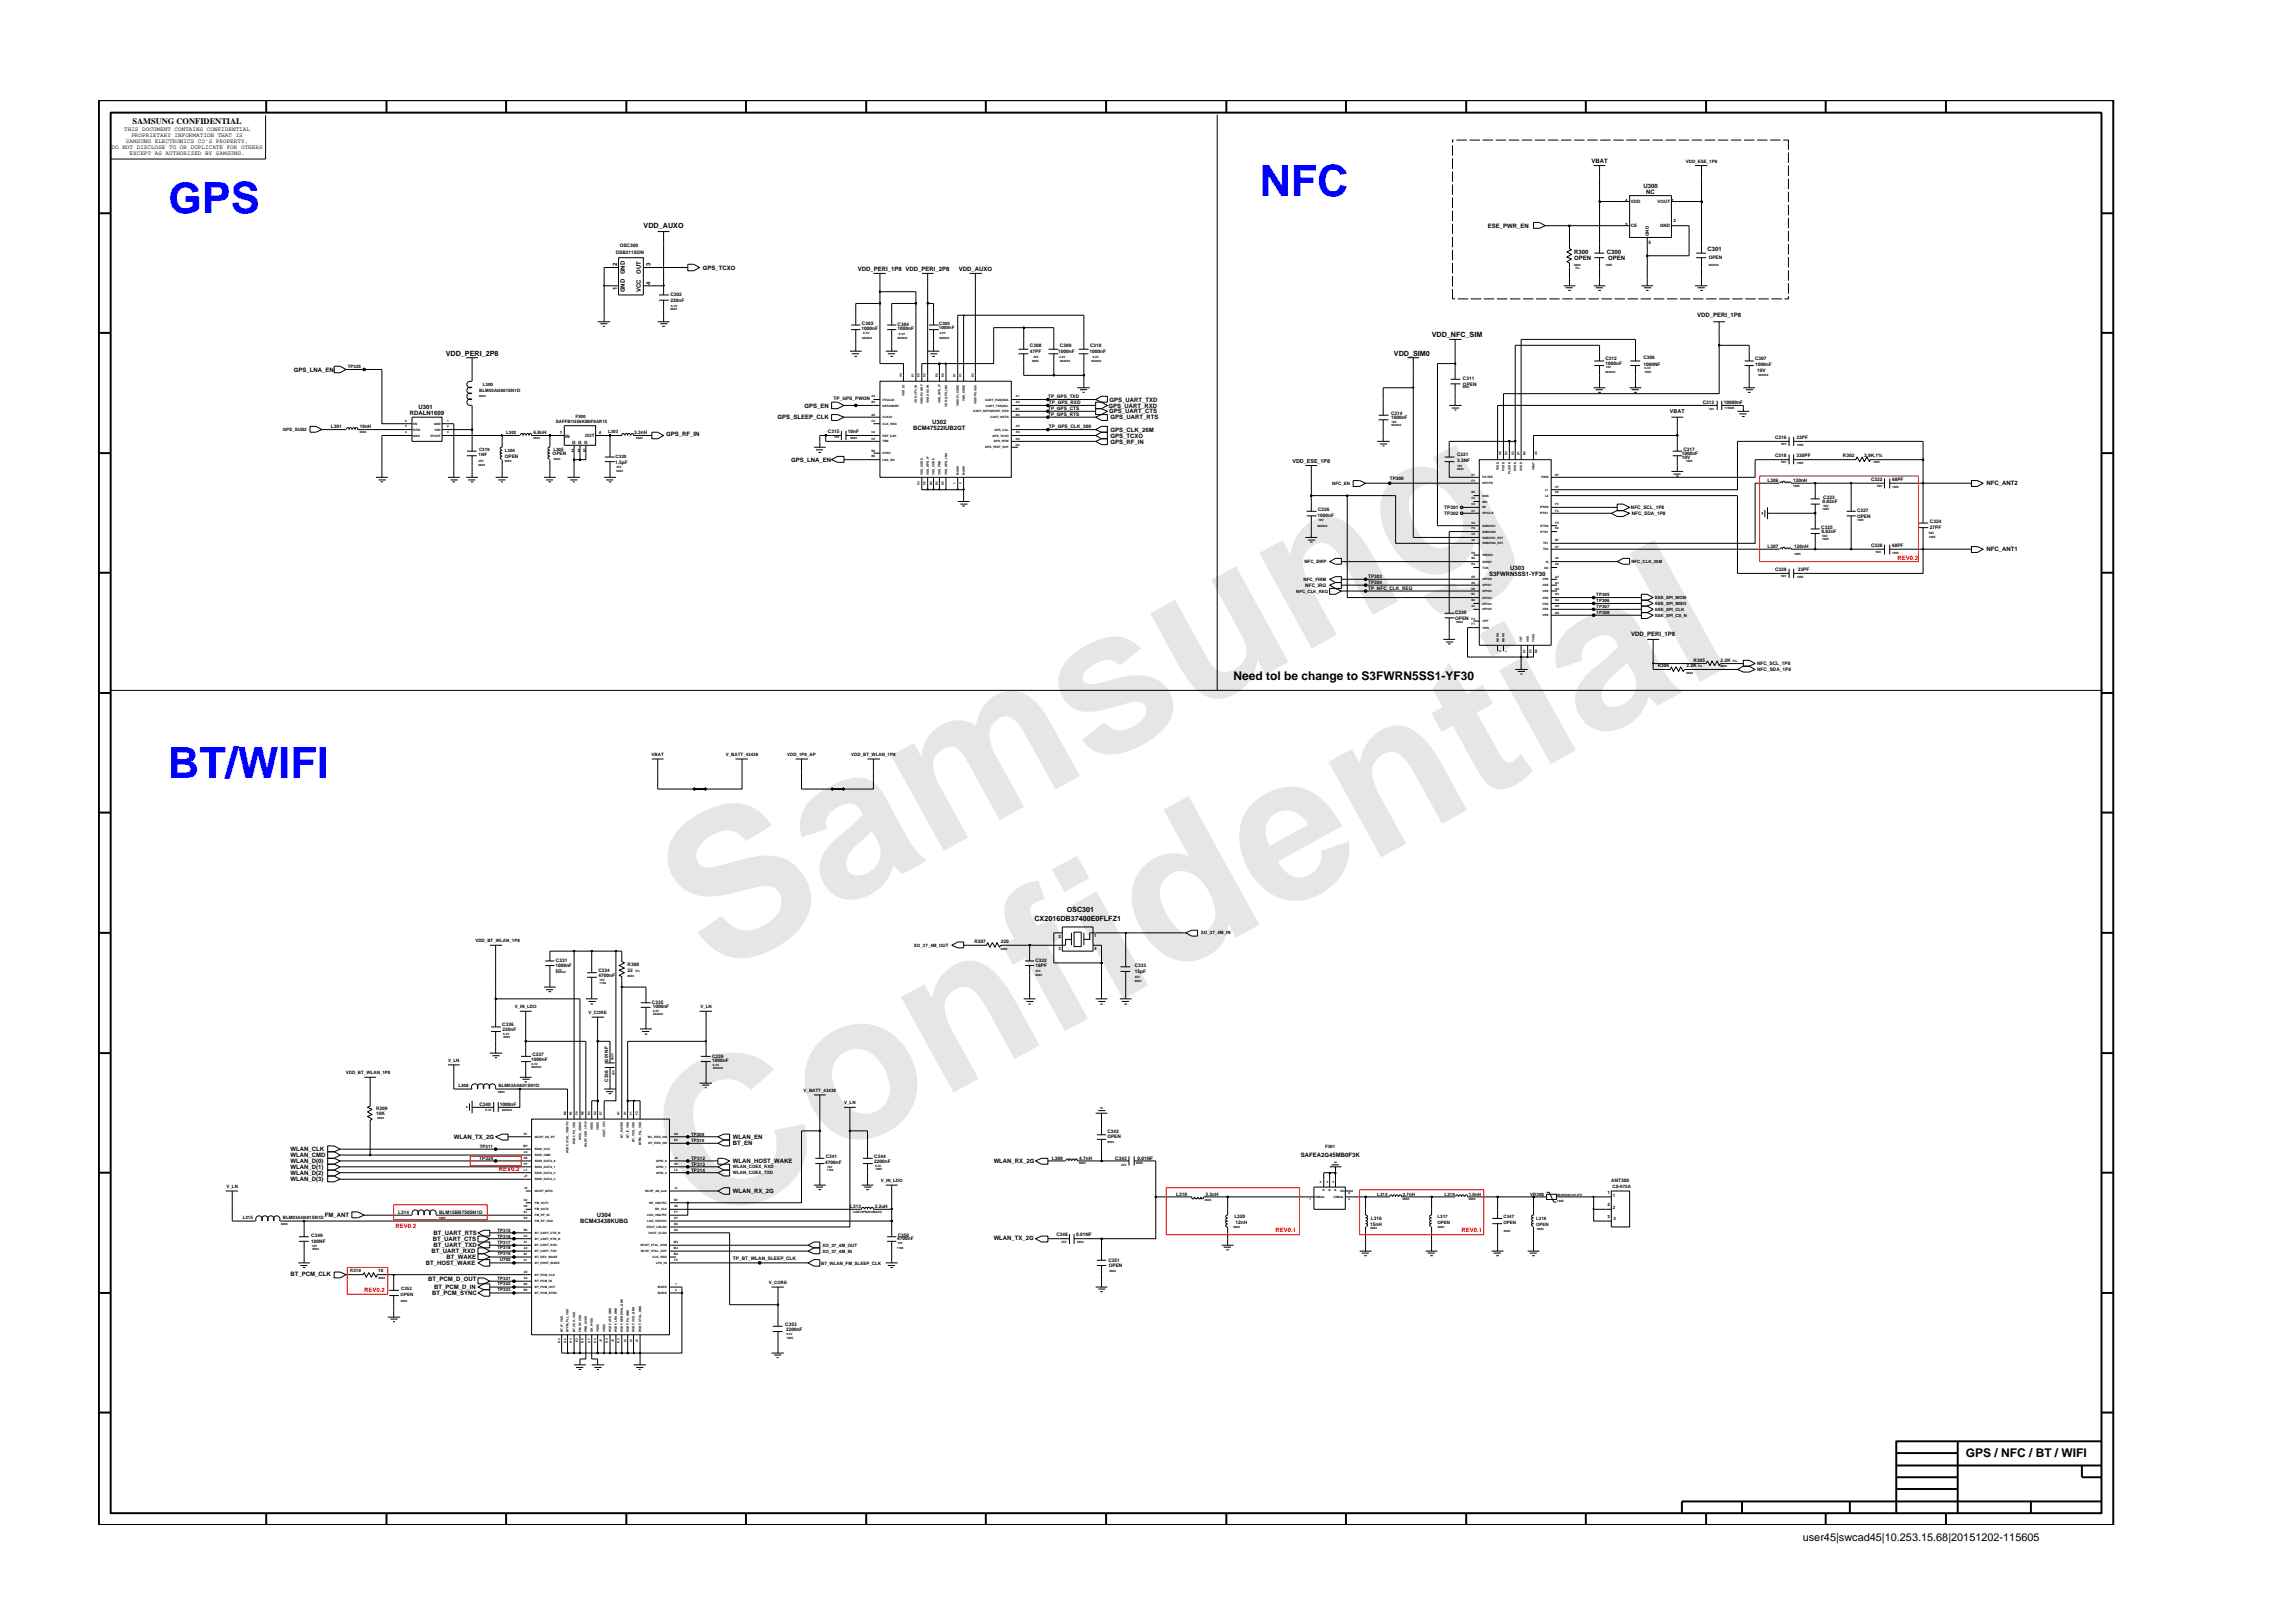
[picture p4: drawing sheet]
<svg xmlns="http://www.w3.org/2000/svg" width="297mm" height="210mm" viewBox="0 0 297 210" stroke-linecap="round" stroke-linejoin="round" font-family="sans-serif">
<defs><g id="words">
<g font-size="26.5" fill="#e6e6e6">
<text x="92.4" y="126.7" transform="rotate(-29 92.4 126.7)">Samsung</text>
<text x="91.1" y="159.4" transform="rotate(-29 91.1 159.4)">Confidential</text>
</g>
<g font-size="5.6" fill="#00f">
<text x="21.8" y="27.6">GPS</text>
<text x="163.2" y="25.4">NFC</text>
<text x="21.8" y="100.8">BT/WIFI</text>
</g>
<g font-size="1.6">
<text x="159.8" y="88.1">Need tol be change to S3FWRN5SS1-YF30</text>
<text x="254.6" y="188.8">GPS / NFC / BT / WIFI</text>
</g>
<text font-size="1.4" x="233.5" y="199.7">user45|swcad45|10.253.15.68|20151202-115605</text>
<text font-size="1.1" x="17.2" y="16.1">SAMSUNG CONFIDENTIAL</text>
<g font-size=".9">
<text x="83.4" y="29.6">VDD_AUXO</text>
<text x="57.7" y="46.1">VDD_PERI_2P8</text>
<text x="180.6" y="46.1">VDD_SIM0</text>
<text x="185.5" y="43.7">VDD_NFC_SIM</text>
<text x="134" y="119.3">CX2016DB37400E0FLFZ1</text>
<text x="138.2" y="118.1">OSC301</text>
</g>
<g font-size=".8">
<text x="16.1" y="17">THIS DOCUMENT CONTAINS CONFIDENTIAL</text>
<text x="17" y="17.8">PROPRIETARY INFORMATION THAT IS</text>
<text x="14.5" y="19.3">DO NOT DISCLOSE TO OR DUPLICATE FOR OTHERS</text>
<text x="16.3" y="18.5">SAMSUNG ELECTRONICS CO’S PROPERTY.</text>
<text x="16.8" y="20.1">EXCEPT AS AUTHORIZED BY SAMSUNG.</text>
<text x="206.2" y="21.1">VBAT</text>
<text x="192.8" y="29.5">ESE_PWR_EN</text>
<text x="212.9" y="24.3">U300</text>
<text x="213.3" y="25.2">NC</text>
<text x="80" y="34.5" transform="rotate(-90 80 34.5)">2</text>
<text x="80.9" y="35.5" transform="rotate(-90 80.9 35.5)">GND</text>
<text x="83" y="35.5" transform="rotate(-90 83 35.5)">OUT</text>
<text x="84.3" y="34.5" transform="rotate(-90 84.3 34.5)">3</text>
<text x="91" y="34.9">GPS_TCXO</text>
<text x="111.1" y="35.1">VDD_PERI_1P8 VDD_PERI_2P8</text>
<text x="124.2" y="35.1">VDD_AUXO</text>
<text x="203.9" y="32.9">R300</text>
<text x="203.9" y="33.7">OPEN</text>
<text x="208.1" y="32.9">C300</text>
<text x="208.3" y="33.7">OPEN</text>
<text x="221.2" y="32.5">C301</text>
<text x="80" y="37.5" transform="rotate(-90 80 37.5)">1</text>
<text x="80.9" y="37.9" transform="rotate(-90 80.9 37.9)">GND</text>
<text x="83" y="37.8" transform="rotate(-90 83 37.8)">VCC</text>
<text x="84.3" y="36.9" transform="rotate(-90 84.3 36.9)">4</text>
<text x="219.9" y="41.1">VDD_PERI_1P8</text>
<text x="38" y="48.1">GPS_LNA_EN</text>
<text x="53.1" y="53.8">RDALN1609</text>
<text x="54.2" y="53">U301</text>
<text x="104.2" y="52.8">GPS_EN</text>
<text x="143.6" y="52.8">GPS_UART_RXD</text>
<text x="143.7" y="53.6">GPS_UART_CTS</text>
<text x="143.7" y="52">GPS_UART_TXD</text>
<text x="86.3" y="56.5">GPS_RF_IN</text>
<text x="100.7" y="54.3">GPS_SLEEP_CLK</text>
<text x="102.5" y="59.8">GPS_LNA_EN</text>
<text x="118.3" y="55.7">BCM47522IUB2GT</text>
<text x="120.8" y="54.9">U302</text>
<text x="143.9" y="55.9">GPS_CLK_26M</text>
<text x="143.9" y="57.5">GPS_RF_IN</text>
<text x="143.9" y="56.7">GPS_TCXO</text>
<text x="143.9" y="54.3">GPS_UART_RTS</text>
<text x="257.3" y="62.9">NFC_ANT2</text>
<text x="257.3" y="71.4">NFC_ANT1</text>
<text x="192.9" y="74.6">S3FWRN5SS1-YF30</text>
<text x="195.6" y="73.8">U303</text>
<text x="211.3" y="82.4">VDD_PERI_1P8</text>
<text x="37.6" y="149.2">WLAN_CLK</text>
<text x="37.6" y="149.9">WLAN_CMD</text>
<text x="58.8" y="147.5">WLAN_TX_2G</text>
<text x="94.9" y="148.4">BT_EN</text>
<text x="94.9" y="147.5">WLAN_EN</text>
<text x="168.5" y="149.9">SAFEA2G45MB0F3K</text>
<text x="37.6" y="152.2">WLAN_D(2)</text>
<text x="37.6" y="153.1">WLAN_D(3)</text>
<text x="37.6" y="151.4">WLAN_D(1)</text>
<text x="37.6" y="150.7">WLAN_D(0)</text>
<text x="94.9" y="150.7">WLAN_HOST_WAKE</text>
<text x="94.9" y="154.6">WLAN_RX_2G</text>
<text x="128.7" y="150.7">WLAN_RX_2G</text>
<text x="42.1" y="157.7">FM_ANT</text>
<text x="56.1" y="160.8">BT_UART_CTS</text>
<text x="56.1" y="161.6">BT_UART_TXD</text>
<text x="56.1" y="160">BT_UART_RTS</text>
<text x="75.2" y="158.5">BCM43438KUBG</text>
<text x="77.3" y="157.7">U304</text>
<text x="128.7" y="160.6">WLAN_TX_2G</text>
<text x="37.6" y="165.2">BT_PCM_CLK</text>
<text x="55.1" y="163.9">BT_HOST_WAKE</text>
<text x="55.5" y="166">BT_PCM_D_OUT</text>
<text x="55.9" y="162.4">BT_UART_RXD</text>
<text x="56" y="167.8">BT_PCM_SYNC</text>
<text x="56.2" y="167">BT_PCM_D_IN</text>
<text x="57.9" y="163.1">BT_WAKE</text>
</g>
<g font-size=".8" fill="#f00">
<text x="245.8" y="72.5">REV0.2</text>
<text x="64.6" y="151.8">REV0.2</text>
<text x="51.3" y="159.1">REV0.2</text>
<text x="165.2" y="159.5">REV0.1</text>
<text x="189.3" y="159.5">REV0.1</text>
<text x="47.2" y="167.3">REV0.2</text>
</g>
<g font-size=".7">
<text x="216.3" y="53.5">VBAT</text>
<text x="167.4" y="60">VDD_ESE_1P8</text>
</g>
<g font-size=".6">
<text x="218.4" y="21.1">VDD_ESE_1P8</text>
<text x="210.5" y="26.1">4</text>
<text x="210.5" y="29.2">3</text>
<text x="211.3" y="26.3">VDD</text>
<text x="211.3" y="29.5">CE</text>
<text x="214.7" y="26.3">VOUT</text>
<text x="215.1" y="29.5">GND</text>
<text x="216.5" y="26.1">1</text>
<text x="216.8" y="28.8">2</text>
<text x="79.8" y="32.9">DSB211SDN</text>
<text x="80.3" y="32">OSC300</text>
<text x="213.6" y="31.6">5</text>
<text x="213.6" y="30.6" transform="rotate(-90 213.6 30.6)">GND</text>
<text x="221.3" y="33.5">OPEN</text>
<text x="86.9" y="38.4">C302</text>
<text x="86.9" y="39.1">220nF</text>
<text x="45" y="47.7">TP325</text>
<text x="111.6" y="42.8">1000nF</text>
<text x="111.7" y="42.1">C303</text>
<text x="116.3" y="42.2">C304</text>
<text x="116.3" y="42.8">1000nF</text>
<text x="121.6" y="42.6">1000nF</text>
<text x="121.7" y="42.1">C305</text>
<text x="133.4" y="45">C308</text>
<text x="133.4" y="45.8">47PF</text>
<text x="137.1" y="45.8">1000nF</text>
<text x="137.3" y="45">C309</text>
<text x="141.1" y="45.8">1000nF</text>
<text x="141.2" y="45">C310</text>
<text x="208" y="46.7">C312</text>
<text x="208" y="47.3">1000nF</text>
<text x="212.9" y="46.5">C306</text>
<text x="212.9" y="47.4">1000NF</text>
<text x="227.4" y="47.4">1000nF</text>
<text x="227.4" y="46.7">C307</text>
<text x="62.1" y="50.8">BLM03AG601SN1D</text>
<text x="62.5" y="50">L300</text>
<text x="108" y="51.8">TP_GPS_PWON</text>
<text x="135.8" y="53.9">TP_GPS_RTS</text>
<text x="135.8" y="53.2">TP_GPS_CTS</text>
<text x="135.8" y="51.6">TP_GPS_TXD</text>
<text x="135.9" y="52.3">TP_GPS_RXD</text>
<text x="180.2" y="53.7">C314</text>
<text x="189.5" y="49.2">C311</text>
<text x="189.5" y="50">OPEN</text>
<text x="220.6" y="52.4">C313</text>
<text x="223.3" y="52.4">10000nF</text>
<text x="227.6" y="48.1">10V</text>
<text x="36.6" y="55.9">GPS_SUB2</text>
<text x="42.9" y="55.4">L301</text>
<text x="46.6" y="55.4">10nH</text>
<text x="62" y="59.1">1NF</text>
<text x="62.1" y="58.4">C319</text>
<text x="65.4" y="59.3">OPEN</text>
<text x="65.4" y="58.5">L304</text>
<text x="65.6" y="56.2">L302</text>
<text x="69.1" y="56.2">6.8nH</text>
<text x="71.6" y="59">OPEN</text>
<text x="71.7" y="58.4">L305</text>
<text x="72" y="54.9">SAFFB1G56KB0F0AR15</text>
<text x="72.5" y="56.2">1</text>
<text x="73.2" y="56.8">IN</text>
<text x="74" y="58.6">2</text>
<text x="74.1" y="57.5">G G G</text>
<text x="74.5" y="54.1">F300</text>
<text x="74.8" y="58.6">3</text>
<text x="75.6" y="58.6">5</text>
<text x="75.8" y="56.6">OUT</text>
<text x="77.6" y="56.2">4</text>
<text x="78.8" y="56.1">L303</text>
<text x="79.7" y="59.3">C320</text>
<text x="82.2" y="56.2">3.3nH</text>
<text x="107.3" y="56.1">C315</text>
<text x="109.8" y="56.1">10nF</text>
<text x="135.9" y="55.5">TP_GPS_CLK_300</text>
<text x="180.2" y="54.3">1000nF</text>
<text x="188.8" y="59.9">3.3NF</text>
<text x="188.8" y="59.1">C321</text>
<text x="217.9" y="59">1000nF</text>
<text x="217.9" y="59.4">10V</text>
<text x="218.1" y="58.4">C317</text>
<text x="229.9" y="59.2">C318</text>
<text x="229.9" y="56.9">C316</text>
<text x="232.7" y="59.2">330PF</text>
<text x="232.7" y="56.9">33PF</text>
<text x="238.7" y="59.2">R302</text>
<text x="241.5" y="59.2">3.9K,1%</text>
<text x="79.7" y="60.1">1.5pF</text>
<text x="172.6" y="62.8">NFC_EN</text>
<text x="180" y="62.2">TP300</text>
<text x="187.1" y="66">TP301</text>
<text x="211.3" y="66">NFC_SCL_1P8</text>
<text x="229" y="62.4">L306</text>
<text x="232.3" y="62.4">120nH</text>
<text x="236.1" y="65.2">0.82nF</text>
<text x="236.2" y="64.6">C323</text>
<text x="242.4" y="62.3">C322</text>
<text x="245.1" y="62.3">68PF</text>
<text x="170.7" y="66.9">1000nF</text>
<text x="170.8" y="66.2">C326</text>
<text x="187.1" y="66.7">TP302</text>
<text x="211.4" y="66.7">NFC_SDA_1P8</text>
<text x="229" y="71">L307</text>
<text x="232.4" y="71">120nH</text>
<text x="235.9" y="68.5">C325</text>
<text x="235.9" y="69.1">0.82nF</text>
<text x="240.6" y="67.1">OPEN</text>
<text x="240.6" y="66.3">C327</text>
<text x="242.4" y="70.8">C328</text>
<text x="245.1" y="70.8">68PF</text>
<text x="250" y="68.6">27PF</text>
<text x="250" y="67.7">C324</text>
<text x="167.9" y="76.8">NFC_CLK_REQ</text>
<text x="168.9" y="75.3">NFC_FIRM</text>
<text x="169" y="73">NFC_SWP</text>
<text x="169.1" y="76">NFC_IRQ</text>
<text x="177.2" y="75.7">TP304</text>
<text x="177.2" y="76.5">TP_NFC_CLK_REQ</text>
<text x="177.2" y="74.9">TP303</text>
<text x="206.8" y="78">TP306</text>
<text x="206.8" y="77.2">TP305</text>
<text x="211.3" y="73">NFC_CLK_26M</text>
<text x="214.4" y="77.6">ESE_SPI_MOSI</text>
<text x="229.9" y="74">C329</text>
<text x="232.9" y="74">33PF</text>
<text x="188.5" y="79.5">C330</text>
<text x="188.5" y="80.3">OPEN</text>
<text x="206.8" y="79.6">TP308</text>
<text x="206.8" y="78.7">TP307</text>
<text x="214.4" y="79.9">ESE_SPI_CS_N</text>
<text x="214.4" y="78.4">ESE_SPI_MISO</text>
<text x="214.4" y="79.1">ESE_SPI_CLK</text>
<text x="214.7" y="86.5">R306</text>
<text x="218.5" y="86.5">2.2K</text>
<text x="219.4" y="85.7">R305</text>
<text x="222.9" y="85.7">2.2K</text>
<text x="227.6" y="86.2">NFC_SCL_1P8</text>
<text x="227.6" y="87">NFC_SDA_1P8</text>
<text x="84.4" y="97.9">VBAT</text>
<text x="94" y="97.9">V_BATT_43438</text>
<text x="102" y="97.9">VDD_1P8_AP</text>
<text x="110.3" y="97.9">VDD_BT_WLAN_1P8</text>
<text x="61.6" y="122.1">VDD_BT_WLAN_1P8</text>
<text x="71.9" y="125.2">1000nF</text>
<text x="72" y="124.6">C331</text>
<text x="77.5" y="126">C334</text>
<text x="81.3" y="125.9">22</text>
<text x="81.3" y="125.2">R308</text>
<text x="118.4" y="122.7">XO_37_4M_OUT</text>
<text x="126.2" y="122.1">R307</text>
<text x="129.6" y="122.1">220</text>
<text x="134.1" y="125.3">18PF</text>
<text x="134.1" y="124.6">C332</text>
<text x="137.1" y="121.5">2</text>
<text x="137.1" y="123.1">3</text>
<text x="141.8" y="123.1">4</text>
<text x="141.8" y="121.4">1</text>
<text x="147" y="125.3">C333</text>
<text x="155.6" y="121.1">XO_37_4M_IN</text>
<text x="66.7" y="130.6">V_IN_LDO</text>
<text x="76.2" y="131.4">V_CORE</text>
<text x="77.5" y="126.6">4700nF</text>
<text x="84.5" y="130">C335</text>
<text x="84.6" y="130.6">1000nF</text>
<text x="90.7" y="130.6">V_LN</text>
<text x="147" y="126.1">15pF</text>
<text x="58" y="137.6">V_LN</text>
<text x="65.1" y="132.9">C336</text>
<text x="65.1" y="133.5">220nF</text>
<text x="68.8" y="137.4">1000nF</text>
<text x="69" y="136.8">C337</text>
<text x="78.8" y="137.6" transform="rotate(-90 78.8 137.6)">0.01NF</text>
<text x="92.2" y="137.1">C339</text>
<text x="92.3" y="137.6">1000nF</text>
<text x="44.8" y="139.2">VDD_BT_WLAN_1P8</text>
<text x="48.7" y="143.8">R309</text>
<text x="59.4" y="140.9">L308</text>
<text x="62.1" y="143.3">C340</text>
<text x="64.6" y="140.9">BLM03AG601SN1D</text>
<text x="64.7" y="143.3">1000nF</text>
<text x="78.8" y="140.2" transform="rotate(-90 78.8 140.2)">C338</text>
<text x="104.1" y="141.5">V_BATT_43438</text>
<text x="109.4" y="143.1">V_LN</text>
<text x="48.7" y="144.4">10K</text>
<text x="62.2" y="148.7">TP311</text>
<text x="89.5" y="147.9">TP310</text>
<text x="89.5" y="147.1">TP309</text>
<text x="143.5" y="146.8">C342</text>
<text x="143.5" y="147.4">OPEN</text>
<text x="171.6" y="148.7">F301</text>
<text x="29.3" y="153.9">V_LN</text>
<text x="62.1" y="150.3">TP324</text>
<text x="89.5" y="151.8">TP314</text>
<text x="89.5" y="151">TP313</text>
<text x="89.5" y="150.3">TP312</text>
<text x="94.9" y="151.4">WLAN_COEX_RXD</text>
<text x="94.9" y="152.1">WLAN_COEX_TXD</text>
<text x="106.9" y="150.8">4700nF</text>
<text x="107" y="150">C341</text>
<text x="113.2" y="150">C344</text>
<text x="113.3" y="150.6">2200nF</text>
<text x="114.1" y="153.1">V_IN_LDO</text>
<text x="136.3" y="150.2">L309</text>
<text x="139.8" y="150.2">4.7nH</text>
<text x="144.5" y="150.2">C343</text>
<text x="147.3" y="150.2">0.01NF</text>
<text x="152.4" y="154.9">L310</text>
<text x="156.2" y="154.9">3.3nH</text>
<text x="178.4" y="154.9">L312</text>
<text x="181.7" y="154.9">2.7nH</text>
<text x="187.1" y="154.9">L319</text>
<text x="190.3" y="154.9">1.0nH</text>
<text x="198.2" y="154.9">VR300</text>
<text x="208.2" y="154.7">1</text>
<text x="208.7" y="153.2">ANT300</text>
<text x="208.9" y="153.9">CS-072A</text>
<text x="208.9" y="155.1">1</text>
<text x="31.4" y="158">L315</text>
<text x="36.6" y="158">BLM03AG601SN1D</text>
<text x="40.3" y="160.3">C349</text>
<text x="40.3" y="161.1">100NF</text>
<text x="51.6" y="157.2">L314</text>
<text x="56.9" y="157.2">BLM15BB750SN1D</text>
<text x="64.4" y="161.1">TP317</text>
<text x="64.4" y="159.6">TP315</text>
<text x="64.4" y="160.3">TP316</text>
<text x="64.4" y="161.9">TP318</text>
<text x="106.5" y="161.5">XO_37_4M_OUT</text>
<text x="110.1" y="156.5">L313</text>
<text x="113.3" y="156.5">2.2uH</text>
<text x="116.2" y="160.7">4700nF</text>
<text x="116.3" y="160.2">C350</text>
<text x="136.8" y="160.2">C348</text>
<text x="139.4" y="160.2">0.01NF</text>
<text x="159.9" y="157.8">L320</text>
<text x="160.1" y="158.5">12nH</text>
<text x="177.5" y="158.8">15nH</text>
<text x="177.6" y="158">L316</text>
<text x="186.2" y="157.8">L317</text>
<text x="186.2" y="158.5">OPEN</text>
<text x="194.8" y="158.5">OPEN</text>
<text x="194.8" y="157.8">C347</text>
<text x="199" y="158">L318</text>
<text x="199" y="158.8">OPEN</text>
<text x="208.2" y="156.2">2</text>
<text x="208.2" y="157.8">3</text>
<text x="208.9" y="156.6">2</text>
<text x="209" y="158.1">3</text>
<text x="45.4" y="164.8">R310</text>
<text x="49" y="164.8">10</text>
<text x="51.9" y="167.9">OPEN</text>
<text x="52" y="167.2">C352</text>
<text x="64.4" y="166.5">TP322</text>
<text x="64.4" y="165.8">TP321</text>
<text x="64.4" y="167.3">TP323</text>
<text x="64.4" y="162.6">TP319</text>
<text x="64.8" y="163.4">U702</text>
<text x="94.9" y="163.2">TP_BT_WLAN_SLEEP_CLK</text>
<text x="99.6" y="166.4">V_CORE</text>
<text x="106.4" y="163.8">BT_WLAN_FM_SLEEP_CLK</text>
<text x="106.5" y="162.3">XO_37_4M_IN</text>
<text x="143.6" y="163.4">C351</text>
<text x="143.6" y="164.2">OPEN</text>
<text x="101.7" y="171.8">C353</text>
<text x="101.8" y="172.4">2200nF</text>
</g>
<g font-size=".4">
<text x="203.9" y="34.4">0603</text>
<text x="204.1" y="34.8">5%</text>
<text x="208" y="34.5">1005</text>
<text x="221.3" y="34.5">062032</text>
<text x="86.9" y="40.2">0603</text>
<text x="86.9" y="39.7">6.3V</text>
<text x="111.7" y="44">062032</text>
<text x="111.8" y="43.3">6.3V</text>
<text x="116.3" y="43.9">062032</text>
<text x="116.4" y="43.4">6.3V</text>
<text x="121.7" y="43.9">062032</text>
<text x="121.7" y="43.3">6.3V</text>
<text x="133.7" y="46.9">0603</text>
<text x="133.9" y="46.4">25V</text>
<text x="137.2" y="46.4">6.3V</text>
<text x="137.3" y="46.9">062032</text>
<text x="141.4" y="46.9">062032</text>
<text x="141.6" y="46.4">6.3V</text>
<text x="208" y="47.7">10V</text>
<text x="213" y="47.9">6.3V</text>
<text x="62.1" y="51.5">0603</text>
<text x="112.9" y="53.8">A6</text>
<text x="112.9" y="52.2">B3</text>
<text x="112.9" y="51.5">A3</text>
<text x="114.3" y="52.7">NSTANDBY</text>
<text x="114.3" y="51.9">IFVALID</text>
<text x="116.8" y="48.9" transform="rotate(-90 116.8 48.9)">A4</text>
<text x="117.2" y="51.3" transform="rotate(-90 117.2 51.3)">VDD_IO</text>
<text x="118.4" y="48.9" transform="rotate(-90 118.4 48.9)">E1</text>
<text x="118.8" y="52.1" transform="rotate(-90 118.8 52.1)">VDD_3P3_IN</text>
<text x="119.1" y="48.9" transform="rotate(-90 119.1 48.9)">E2</text>
<text x="119.5" y="52.4" transform="rotate(-90 119.5 52.4)">VDD1P2_GRF</text>
<text x="119.9" y="48.9" transform="rotate(-90 119.9 48.9)">E3</text>
<text x="120.3" y="52.3" transform="rotate(-90 120.3 52.3)">VDD_AUX_IN</text>
<text x="121.5" y="48.9" transform="rotate(-90 121.5 48.9)">E5</text>
<text x="121.8" y="52.2" transform="rotate(-90 121.8 52.2)">VDD_GPS_IF</text>
<text x="122.3" y="48.9" transform="rotate(-90 122.3 48.9)">E6</text>
<text x="122.7" y="52.7" transform="rotate(-90 122.7 52.7)">VDD_GPS_LNA</text>
<text x="123.8" y="48.9" transform="rotate(-90 123.8 48.9)">D1</text>
<text x="124.2" y="52.7" transform="rotate(-90 124.2 52.7)">VDD1P1_CORE</text>
<text x="124.5" y="48.9" transform="rotate(-90 124.5 48.9)">C1</text>
<text x="125" y="52" transform="rotate(-90 125 52)">VDD_CORE</text>
<text x="126.1" y="53.4">UART_NRTS|HOST_REQ</text>
<text x="126.2" y="48.9" transform="rotate(-90 126.2 48.9)">D3</text>
<text x="126.5" y="52.4" transform="rotate(-90 126.5 52.4)">VDD1P8_AUX</text>
<text x="127.6" y="51.9">UART_RXD|SDA</text>
<text x="127.7" y="52.7">UART_TXD|SCL</text>
<text x="131.6" y="53.1">B1</text>
<text x="131.6" y="53.8">B2</text>
<text x="131.6" y="51.5">A1</text>
<text x="131.6" y="52.2">A2</text>
<text x="189.5" y="50.3">0603</text>
<text x="208" y="48.3">062032</text>
<text x="213" y="48.3">1005</text>
<text x="221.3" y="53.1">10V</text>
<text x="223.4" y="53">115065</text>
<text x="227.8" y="48.7">062032</text>
<text x="46.6" y="56.1">0603</text>
<text x="52.5" y="56.1">4</text>
<text x="52.5" y="55.4">5</text>
<text x="52.5" y="54.6">6</text>
<text x="53.5" y="56.6">GND</text>
<text x="53.5" y="55.8">RFIN</text>
<text x="53.5" y="55">EN</text>
<text x="55.8" y="56.6">RFOUT</text>
<text x="56.2" y="55">GND</text>
<text x="56.3" y="55.8">VDD</text>
<text x="57.9" y="54.6">1</text>
<text x="57.9" y="55.4">2</text>
<text x="57.9" y="56.1">3</text>
<text x="62" y="59.8">25V</text>
<text x="65.4" y="59.8">0603</text>
<text x="69.1" y="56.9">0603</text>
<text x="71.7" y="59.5">0603</text>
<text x="82.4" y="56.9">0603</text>
<text x="108" y="56.7">10V</text>
<text x="110.2" y="56.8">0603</text>
<text x="112.9" y="56.1">C2</text>
<text x="112.9" y="54.6">C3</text>
<text x="112.9" y="58.5">B5</text>
<text x="112.9" y="59.3">B6</text>
<text x="112.9" y="57">C5</text>
<text x="114.3" y="54.2">CLK32</text>
<text x="114.3" y="56.6">REF_CAP</text>
<text x="114.3" y="55">CLK_REQ</text>
<text x="114.3" y="58.8">SYNC</text>
<text x="114.3" y="59.7">LNA_EN</text>
<text x="114.3" y="57.3">TM0</text>
<text x="127.6" y="58.1">GPS_TEST_OUT</text>
<text x="128.3" y="54.2">UART_NCTS</text>
<text x="128.6" y="56.6">GPS_TCXO</text>
<text x="128.7" y="57.3">GPS_RFIN</text>
<text x="128.8" y="55.8">GPS_CAL</text>
<text x="131.6" y="57.7">D4</text>
<text x="131.6" y="57">D6</text>
<text x="131.6" y="55.4">A5</text>
<text x="131.6" y="56.1">E4</text>
<text x="180.3" y="55.2">062032</text>
<text x="180.3" y="54.8">10V</text>
<text x="194.5" y="59" transform="rotate(-90 194.5 59)">A6</text>
<text x="195.2" y="59" transform="rotate(-90 195.2 59)">D3</text>
<text x="196.1" y="58.9" transform="rotate(-90 196.1 58.9)">E2</text>
<text x="196.9" y="59" transform="rotate(-90 196.9 59)">D1</text>
<text x="197.6" y="59" transform="rotate(-90 197.6 59)">B5</text>
<text x="199.1" y="59" transform="rotate(-90 199.1 59)">A5</text>
<text x="218.4" y="59.8">1005</text>
<text x="230.7" y="57.6">50V</text>
<text x="232.8" y="57.8">1005</text>
<text x="62" y="60.3">0603</text>
<text x="79.9" y="61.2">0603</text>
<text x="79.9" y="60.6">25V</text>
<text x="119.1" y="62.8" transform="rotate(-90 119.1 62.8)">C4</text>
<text x="119.5" y="61.5" transform="rotate(-90 119.5 61.5)">VSS_CORE</text>
<text x="119.9" y="62.8" transform="rotate(-90 119.9 62.8)">C6</text>
<text x="120.3" y="61.5" transform="rotate(-90 120.3 61.5)">VSS_GPS_IF</text>
<text x="120.7" y="62.8" transform="rotate(-90 120.7 62.8)">B4</text>
<text x="121.1" y="61.5" transform="rotate(-90 121.1 61.5)">VSS_CORE</text>
<text x="121.5" y="62.8" transform="rotate(-90 121.5 62.8)">D2</text>
<text x="121.8" y="61.5" transform="rotate(-90 121.8 61.5)">VSS_PMU</text>
<text x="122.3" y="62.8" transform="rotate(-90 122.3 62.8)">D5</text>
<text x="122.7" y="61.5" transform="rotate(-90 122.7 61.5)">VSS_GPS_LNA</text>
<text x="123.8" y="62.7" transform="rotate(-90 123.8 62.7)">1</text>
<text x="124.2" y="61.5" transform="rotate(-90 124.2 61.5)">MARK</text>
<text x="124.5" y="62.7" transform="rotate(-90 124.5 62.7)">2</text>
<text x="125" y="61.5" transform="rotate(-90 125 61.5)">MARK</text>
<text x="188.8" y="60.9">0603</text>
<text x="188.8" y="60.5">10V</text>
<text x="190.6" y="64.7">C2</text>
<text x="190.6" y="65.4">C3</text>
<text x="190.6" y="63.9">B3</text>
<text x="190.6" y="61.6">E1</text>
<text x="190.6" y="62.4">F7</text>
<text x="192.1" y="65.1">MO</text>
<text x="192.1" y="65.9">MI</text>
<text x="192.1" y="62">FILTER</text>
<text x="192.1" y="62.7">NFCPD</text>
<text x="192.1" y="64.3">NSS</text>
<text x="194.1" y="60.9" transform="rotate(-90 194.1 60.9)">TVDD</text>
<text x="194.9" y="61" transform="rotate(-90 194.9 61)">PVDD</text>
<text x="195.7" y="61.4" transform="rotate(-90 195.7 61.4)">PLLVDD</text>
<text x="196.4" y="61" transform="rotate(-90 196.4 61)">DVDD</text>
<text x="197.2" y="61" transform="rotate(-90 197.2 61)">AVDD</text>
<text x="198.8" y="60.9" transform="rotate(-90 198.8 60.9)">VBAT</text>
<text x="199.5" y="65.9">IFRX0</text>
<text x="199.7" y="62">RXIN</text>
<text x="200.2" y="64.3">L2</text>
<text x="200.2" y="63.6">L1</text>
<text x="201.5" y="63.9">C6</text>
<text x="201.5" y="63.2">C7</text>
<text x="201.5" y="61.6">D7</text>
<text x="201.5" y="65.4">F3</text>
<text x="230.7" y="60">50V</text>
<text x="232.3" y="63.1">1005</text>
<text x="232.8" y="60.1">1005</text>
<text x="236.2" y="65.7">50V</text>
<text x="242.7" y="60">1005</text>
<text x="243.2" y="63.1">50V</text>
<text x="245.1" y="63.2">1005</text>
<text x="170.7" y="68.3">062032</text>
<text x="170.8" y="67.5">10V</text>
<text x="190.6" y="66.3">C1</text>
<text x="190.6" y="67.8">C4</text>
<text x="190.6" y="69.3">C5</text>
<text x="190.6" y="70.1">A2</text>
<text x="190.6" y="71.7">E6</text>
<text x="190.6" y="68.6">F6</text>
<text x="192.1" y="66.6">SPICLK</text>
<text x="192.1" y="68.2">SIMVDD1</text>
<text x="192.1" y="69.8">SIMVDD1_EXT</text>
<text x="192.1" y="70.5">SIMVDD2_EXT</text>
<text x="192.1" y="69">SIMVDD2</text>
<text x="199.5" y="66.6">IFRX1</text>
<text x="199.5" y="69">IFTX1</text>
<text x="199.5" y="68.2">IFTX0</text>
<text x="199.9" y="70.5">TX1</text>
<text x="199.9" y="71.3">TX2</text>
<text x="201.5" y="70.1">B7</text>
<text x="201.5" y="68.6">D2</text>
<text x="201.5" y="71">A7</text>
<text x="201.5" y="66.3">F4</text>
<text x="201.5" y="67.8">F5</text>
<text x="232.4" y="71.9">1005</text>
<text x="236.1" y="69.9">1005</text>
<text x="236.1" y="69.6">50V</text>
<text x="236.1" y="66">1005</text>
<text x="240.6" y="67.5">1005</text>
<text x="243" y="71.7">50V</text>
<text x="245.1" y="71.7">1005</text>
<text x="249.9" y="69.2">50V</text>
<text x="249.9" y="69.7">1005</text>
<text x="190.6" y="75.6">D5</text>
<text x="190.6" y="76.4">D6</text>
<text x="190.6" y="77.1">B1</text>
<text x="190.6" y="77.9">B2</text>
<text x="190.6" y="72.5">B4</text>
<text x="190.6" y="73.2">E4</text>
<text x="190.6" y="74.8">E5</text>
<text x="192.1" y="73.7">TCK</text>
<text x="192.1" y="75.2">GPIO0</text>
<text x="192.1" y="72.1">SWDIO</text>
<text x="192.1" y="75.9">GPIO1</text>
<text x="192.1" y="76.7">GPIO2</text>
<text x="192.1" y="77.6">GPIO3</text>
<text x="192.1" y="72.9">SWIO1</text>
<text x="199.8" y="75.2">VSS</text>
<text x="199.8" y="75.9">VSS</text>
<text x="199.8" y="76.7">VSS</text>
<text x="199.8" y="77.6">VSS</text>
<text x="200" y="73.7">XO</text>
<text x="200.2" y="72.9">XI</text>
<text x="201.4" y="74.8">G7</text>
<text x="201.4" y="75.6">G1</text>
<text x="201.4" y="76.4">G2</text>
<text x="201.4" y="77.1">G3</text>
<text x="201.4" y="77.9">G4</text>
<text x="201.5" y="72.5">A3</text>
<text x="201.5" y="73.2">A4</text>
<text x="230.7" y="74.7">50V</text>
<text x="232.8" y="74.9">1005</text>
<text x="188.7" y="80.7">0603</text>
<text x="190.6" y="78.7">A1</text>
<text x="190.6" y="81">F1</text>
<text x="190.6" y="80.3">F2</text>
<text x="192.1" y="79.1">GPIO5</text>
<text x="192.1" y="81.4">VNN</text>
<text x="192.1" y="80.6">VPP</text>
<text x="192.1" y="78.3">GPIO4</text>
<text x="194.1" y="83.2" transform="rotate(-90 194.1 83.2)">MARK</text>
<text x="194.9" y="83.2" transform="rotate(-90 194.9 83.2)">MARK</text>
<text x="197.2" y="83.2" transform="rotate(-90 197.2 83.2)">TST</text>
<text x="198" y="83.2" transform="rotate(-90 198 83.2)">VSS</text>
<text x="198.8" y="83.2" transform="rotate(-90 198.8 83.2)">TVSS</text>
<text x="199.8" y="79.1">VSS</text>
<text x="199.8" y="79.8">VSS</text>
<text x="199.8" y="78.3">VSS</text>
<text x="201.4" y="79.5">G6</text>
<text x="201.4" y="78.7">G5</text>
<text x="194.5" y="84.5" transform="rotate(-90 194.5 84.5)">2</text>
<text x="195.2" y="84.5" transform="rotate(-90 195.2 84.5)">1</text>
<text x="197.6" y="84.6" transform="rotate(-90 197.6 84.6)">E7</text>
<text x="198.4" y="84.6" transform="rotate(-90 198.4 84.6)">E3</text>
<text x="199.1" y="84.6" transform="rotate(-90 199.1 84.6)">B6</text>
<text x="218.5" y="87.3">0603</text>
<text x="220" y="86.5">5%</text>
<text x="222.9" y="86.5">0603</text>
<text x="224.5" y="85.7">5%</text>
<text x="72" y="125.7">6.3V</text>
<text x="82.3" y="125.9">5%</text>
<text x="129.7" y="123">0603</text>
<text x="134.1" y="125.9">25V</text>
<text x="72" y="126.1">062032</text>
<text x="77.7" y="127.4">1106</text>
<text x="77.7" y="127.1">10V</text>
<text x="81.3" y="126.5">0603</text>
<text x="84.6" y="131.1">6.3V</text>
<text x="84.6" y="131.5">062032</text>
<text x="134.1" y="126.4">0603</text>
<text x="147" y="126.7">25V</text>
<text x="147" y="127.2">0603</text>
<text x="65.2" y="134">6.3V</text>
<text x="65.2" y="134.5">0603</text>
<text x="68.9" y="137.9">6.3V</text>
<text x="79.5" y="137.4" transform="rotate(-90 79.5 137.4)">0603</text>
<text x="62.9" y="143.9">6.3V</text>
<text x="64.5" y="141.5">0603</text>
<text x="65.1" y="143.9">062032</text>
<text x="68.9" y="138.3">062032</text>
<text x="79.6" y="139.3" transform="rotate(-90 79.6 139.3)">25V</text>
<text x="92.4" y="138.1">6.3V</text>
<text x="92.4" y="138.5">062032</text>
<text x="48.9" y="144.9">0603</text>
<text x="67.8" y="148.6">M7</text>
<text x="67.9" y="147.1">K1</text>
<text x="67.9" y="149.4">L6</text>
<text x="69.3" y="149">SDIO_CLK</text>
<text x="69.3" y="149.8">SDIO_CMD</text>
<text x="69.3" y="147.4">WLRF_2G_RF</text>
<text x="73.3" y="144.5" transform="rotate(-90 73.3 144.5)">M3</text>
<text x="73.7" y="149.4" transform="rotate(-90 73.7 149.4)">WLRF_XTAL_VDD1P2</text>
<text x="74.1" y="144.5" transform="rotate(-90 74.1 144.5)">M1</text>
<text x="74.5" y="148.2" transform="rotate(-90 74.5 148.2)">WLRF_PA_VDD</text>
<text x="74.8" y="144.4" transform="rotate(-90 74.8 144.4)">F6</text>
<text x="75.3" y="147.7" transform="rotate(-90 75.3 147.7)">WCC_VDDIO</text>
<text x="75.6" y="144.5" transform="rotate(-90 75.6 144.5)">M2</text>
<text x="76" y="148.6" transform="rotate(-90 76 148.6)">WLRF_VDD_1P35</text>
<text x="76.5" y="144.5" transform="rotate(-90 76.5 144.5)">D3</text>
<text x="76.8" y="146.4" transform="rotate(-90 76.8 146.4)">VDDC</text>
<text x="77.2" y="144.5" transform="rotate(-90 77.2 144.5)">G4</text>
<text x="77.6" y="146.4" transform="rotate(-90 77.6 146.4)">VDDC</text>
<text x="78" y="144.5" transform="rotate(-90 78 144.5)">E7</text>
<text x="78.4" y="147.3" transform="rotate(-90 78.4 147.3)">VOUT_3P3</text>
<text x="80.3" y="144.5" transform="rotate(-90 80.3 144.5)">H1</text>
<text x="80.7" y="147.4" transform="rotate(-90 80.7 147.4)">BT_PAVDD</text>
<text x="81.1" y="144.5" transform="rotate(-90 81.1 144.5)">G1</text>
<text x="81.4" y="147.4" transform="rotate(-90 81.4 147.4)">BT_IF_VDD</text>
<text x="81.9" y="144.4" transform="rotate(-90 81.9 144.4)">F1</text>
<text x="82.2" y="147.9" transform="rotate(-90 82.2 147.9)">BT_VCO_VDD</text>
<text x="82.6" y="144.4" transform="rotate(-90 82.6 144.4)">F2</text>
<text x="83.1" y="148.4" transform="rotate(-90 83.1 148.4)">BTFM_PLL_VDD</text>
<text x="83.9" y="147.4">WL_REG_ON</text>
<text x="84" y="148.3">BT_REG_ON</text>
<text x="87.3" y="147.1">G6</text>
<text x="87.3" y="147.8">E6</text>
<text x="143.5" y="148.1">0603</text>
<text x="67.9" y="155.6">C2</text>
<text x="67.9" y="150.2">K6</text>
<text x="67.9" y="151">H7</text>
<text x="67.9" y="151.7">L7</text>
<text x="67.9" y="154">J3</text>
<text x="67.9" y="152.5">J7</text>
<text x="69.3" y="156">FM_OUT1</text>
<text x="69.3" y="150.5">SDIO_DATA_0</text>
<text x="69.3" y="154.4">WLRF_GPIO</text>
<text x="69.3" y="152.1">SDIO_DATA_2</text>
<text x="69.3" y="151.3">SDIO_DATA_1</text>
<text x="69.3" y="152.9">SDIO_DATA_3</text>
<text x="83.6" y="154.4">WLRF_2G_eLG</text>
<text x="84.1" y="156">SR_VBAT5V</text>
<text x="85" y="152.1">GPIO_2</text>
<text x="85" y="150.5">GPIO_0</text>
<text x="85" y="151.3">GPIO_1</text>
<text x="87.3" y="155.6">B7</text>
<text x="87.3" y="151">H6</text>
<text x="87.3" y="151.7">L5</text>
<text x="87.4" y="150.2">J6</text>
<text x="87.4" y="154">J1</text>
<text x="107.1" y="151.7">1106</text>
<text x="107.1" y="151.3">10V</text>
<text x="113.4" y="151.1">6.3V</text>
<text x="113.4" y="151.6">1005</text>
<text x="139.8" y="150.8">0603</text>
<text x="145.2" y="151">25V</text>
<text x="147.2" y="150.8">0603</text>
<text x="156.1" y="155.6">0603</text>
<text x="169.6" y="155.5">1</text>
<text x="170.3" y="155.2">UNBAL</text>
<text x="171" y="153.3">2</text>
<text x="171.3" y="154.2">G</text>
<text x="171.9" y="153.3">3</text>
<text x="172.1" y="154.2">G</text>
<text x="172.6" y="153.3">5</text>
<text x="172.7" y="155.2">UNBAL</text>
<text x="172.9" y="154.2">G</text>
<text x="173.7" y="154.4">NC</text>
<text x="174.7" y="155.5">4</text>
<text x="174.7" y="154.7">6</text>
<text x="181.7" y="155.5">0603</text>
<text x="190.3" y="155.5">0603</text>
<text x="201.7" y="154.9">IMG0530C101JFR</text>
<text x="201.7" y="155.8">1005</text>
<text x="36.4" y="158.6">0603</text>
<text x="40.4" y="161.6">10V</text>
<text x="40.5" y="161.9">0603</text>
<text x="56.8" y="157.9">1005</text>
<text x="67.9" y="161">A1</text>
<text x="67.9" y="161.8">A2</text>
<text x="67.9" y="160.3">C3</text>
<text x="67.9" y="156.4">D2</text>
<text x="67.9" y="159.5">B2</text>
<text x="67.9" y="157.1">E1</text>
<text x="67.9" y="157.9">E2</text>
<text x="69.3" y="160.6">BT_UART_RTS_N</text>
<text x="69.3" y="161.5">BT_UART_RXD</text>
<text x="69.3" y="156.8">FM_OUT2</text>
<text x="69.3" y="159.9">BT_UART_CTS_N</text>
<text x="69.3" y="157.6">FM_RF_IN</text>
<text x="69.3" y="158.3">FM_RF_VDD</text>
<text x="83" y="161.5">WLRF_XTAL_XON</text>
<text x="83.8" y="159.1">VOUT_LNLDO</text>
<text x="83.8" y="157.6">LDO_VBAT5V</text>
<text x="83.8" y="158.3">LDO_VDD15V</text>
<text x="84" y="159.9">VOUT_CLDO</text>
<text x="84.9" y="156.8">SR_VLX</text>
<text x="87.3" y="161.8">M4</text>
<text x="87.3" y="161">M5</text>
<text x="87.3" y="156.4">A6</text>
<text x="87.3" y="159.5">C6</text>
<text x="87.3" y="157.9">C7</text>
<text x="87.3" y="158.7">D6</text>
<text x="87.3" y="157.1">F7</text>
<text x="110.5" y="157.1">LQM18PN2R2MGHD</text>
<text x="116.2" y="161.8">1106</text>
<text x="116.3" y="161.2">10V</text>
<text x="137.5" y="161.1">25V</text>
<text x="139.5" y="161.1">0603</text>
<text x="159.8" y="159.1">0603</text>
<text x="177.6" y="159.2">0603</text>
<text x="186.3" y="159.1">0603</text>
<text x="194.8" y="159.5">0603</text>
<text x="199.1" y="159.4">0603</text>
<text x="49" y="165.7">0603</text>
<text x="67.9" y="164.9">A5</text>
<text x="67.9" y="163.3">C1</text>
<text x="67.9" y="165.7">C4</text>
<text x="67.9" y="167.2">B5</text>
<text x="67.9" y="162.6">B1</text>
<text x="67.9" y="166.5">B4</text>
<text x="69.3" y="163.7">BT_HOST_WAKE</text>
<text x="69.3" y="166.1">BT_PCM_IN</text>
<text x="69.3" y="162.2">BT_UART_TXD</text>
<text x="69.3" y="165.3">BT_PCM_CLK</text>
<text x="69.3" y="167.6">BT_PCM_SYNC</text>
<text x="69.3" y="163">BT_DEV_WAKE</text>
<text x="69.3" y="166.9">BT_PCM_OUT</text>
<text x="83" y="162.2">WLRF_XTAL_XOP</text>
<text x="84.5" y="163">CLK_REQ</text>
<text x="85" y="163.7">LPO_IN</text>
<text x="85.2" y="167.6">MARK</text>
<text x="85.2" y="166.9">MARK</text>
<text x="87.3" y="162.6">M6</text>
<text x="87.3" y="163.3">F5</text>
<text x="87.5" y="166.5">1</text>
<text x="87.5" y="167.2">2</text>
<text x="143.7" y="164.8">0603</text>
<text x="51.9" y="168.7">0603</text>
<text x="72.6" y="173.9" transform="rotate(-90 72.6 173.9)">H2</text>
<text x="72.9" y="172.6" transform="rotate(-90 72.9 172.6)">BT_IF_VSS</text>
<text x="73.3" y="173.9" transform="rotate(-90 73.3 173.9)">G2</text>
<text x="73.7" y="172.6" transform="rotate(-90 73.7 172.6)">BTFM_PLL_VSS</text>
<text x="74.1" y="173.9" transform="rotate(-90 74.1 173.9)">H3</text>
<text x="74.5" y="172.6" transform="rotate(-90 74.5 172.6)">BT_VCO_VSS</text>
<text x="74.8" y="173.9" transform="rotate(-90 74.8 173.9)">E3</text>
<text x="75.3" y="172.6" transform="rotate(-90 75.3 172.6)">FM_RF_VSS</text>
<text x="75.6" y="173.9" transform="rotate(-90 75.6 173.9)">B6</text>
<text x="76" y="172.6" transform="rotate(-90 76 172.6)">PMU_AVSS</text>
<text x="76.5" y="173.9" transform="rotate(-90 76.5 173.9)">A7</text>
<text x="76.8" y="172.6" transform="rotate(-90 76.8 172.6)">SR_PVSS</text>
<text x="77.2" y="173.9" transform="rotate(-90 77.2 173.9)">D4</text>
<text x="77.6" y="172.6" transform="rotate(-90 77.6 172.6)">VSSC</text>
<text x="78" y="173.9" transform="rotate(-90 78 173.9)">J5</text>
<text x="78.4" y="172.6" transform="rotate(-90 78.4 172.6)">VSSC</text>
<text x="78.7" y="173.9" transform="rotate(-90 78.7 173.9)">H4</text>
<text x="79.2" y="172.6" transform="rotate(-90 79.2 172.6)">WLRF_AFE_GND</text>
<text x="79.5" y="173.9" transform="rotate(-90 79.5 173.9)">J2</text>
<text x="79.9" y="172.6" transform="rotate(-90 79.9 172.6)">WLRF_LNA_GND</text>
<text x="80.3" y="173.9" transform="rotate(-90 80.3 173.9)">K2</text>
<text x="80.7" y="172.6" transform="rotate(-90 80.7 172.6)">WLRF_GENERAL_GND</text>
<text x="81.1" y="173.9" transform="rotate(-90 81.1 173.9)">L2</text>
<text x="81.4" y="172.6" transform="rotate(-90 81.4 172.6)">WLRF_PA_GND</text>
<text x="81.9" y="173.9" transform="rotate(-90 81.9 173.9)">L3</text>
<text x="82.2" y="172.6" transform="rotate(-90 82.2 172.6)">WLRF_VCO_GND</text>
<text x="82.6" y="173.9" transform="rotate(-90 82.6 173.9)">L4</text>
<text x="83.1" y="172.6" transform="rotate(-90 83.1 172.6)">WLRF_XTAL_GND</text>
<text x="101.9" y="172.9">6.3V</text>
<text x="101.9" y="173.5">1005</text>
</g>
</g></defs>
<g fill="none" stroke="#000" stroke-width=".13">
<path d="M34.4 14.9v5.7h-20.1M157.7 14.8v74.6M188.2 18.8v1.4M188.3 18.1h-.1v.4M188.7 18.1h1.3M190.4 18.1h1.3M192.1 18.1h1.3M193.7 18.1h1.4M195.4 18.1h1.4M197.1 18.1h1.4M198.8 18.1h1.4M200.5 18.1h1.4"/>
<path d="M202.2 18.1h1.4M203.9 18.1h1.4M205.6 18.1h1.4M207.3 18.1h1.3M209 18.1h1.3M210.7 18.1h1.3M212.4 18.1h1.3M214.1 18.1h1.3M215.8 18.1h1.3M217.5 18.1h1.3M219.1 18.1h1.4M220.8 18.1h1.4"/>
<path d="M222.5 18.1h1.4M224.2 18.1h1.4M225.9 18.1h1.4M227.6 18.1h1.4M229.3 18.1h1.4M231 18.1h.7v1.3M231.7 19.8v1.3M78.2 36.9l.1 .1zM78.3 37h1.8M80.1 33.4h3.2v4.8h-3.2zM80.1 34.7h-1.8v7M83.3 37h2.7"/>
<path d="M83.3 34.7h5.8M85.2 30h1.5M85.4 38.9h1.2M85.4 38.2h1.2M85.9 36.9h.1v.1h-.1zM86 30v8.2M86 38.9v2.8M89.1 34.2h.8l.7 .5-.7 .4h-.8zM113.1 35.4h1.7M113.9 39.2h.2v.2h-.2zM113.9 37.7h.2v.2h-.2zM114 35.4v11.7h3v2.3"/>
<path d="M114 37.8h4.6v11.6M114 39.3h-3.1v2.8M118.6 39.2h.1v.2h-.1zM118.6 39.3h-3.1v2.8M119.4 35.4h1.5M120.1 39.2h.2v.2h-.2zM120.2 35.4v14M120.2 39.3h.7v2.8M125.6 35.4h1.6M126.4 35.4v14M188.2 37.5v1.2h.3M188.2 20.5v1.4"/>
<path d="M188.2 22.2v1.4M188.2 23.9v1.4M188.2 25.6v1.4M188.2 27.3v1.3M188.2 29v1.3M188.2 30.7v1.3M188.2 32.4v1.3M188.2 34.1v1.3M188.2 35.8v1.3M188.8 38.7h1.4M190.5 38.7h1.4M192.2 38.7h1.4"/>
<path d="M193.9 38.7h1.4M195.6 38.7h1.4M197.3 38.7h1.4M198.7 28.8h.7l.8 .4-.8 .4h-.7zM199 38.7h1.3M200.2 29.2h10.9M200.7 38.7h1.3M202.4 38.7h1.3M202.6 37h1.5M202.8 37.3h.9M203.1 37.6h.4M203.2 29.2h.2v.1h-.2z"/>
<path d="M203.3 29.2v3l.3 .2-.6 .2 .6 .4-.6 .3 .6 .3-.6 .3 .3 .2v2.9M204.1 38.7h1.3M205.8 38.7h1.3M206.4 37h1.6M206.4 21.4h1.6M206.5 32.8h1.3M206.5 33.4h1.3M206.7 37.3h.9M207 37.6h.4M207.1 26h.2v.2h-.2zM207.2 21.4v11.4M207.2 33.4v3.6"/>
<path d="M207.2 26.1h3.9M207.5 38.7h1.3M209.2 38.7h1.3M210.8 38.7h1.4M211.1 25.3h5.4v5.5h-5.4zM212.5 38.7h1.4M212.6 37h1.6M213 37.3h.9M213.2 37.6h.4M213.3 33h.2v.2h-.2zM213.4 30.8v6.2M214.2 38.7h1.4"/>
<path d="M215.9 38.7h1.4M216.5 26.1h3.9M216.5 29.2h2.3v3.9h-5.4M217.6 38.7h1.4M219.3 38.7h1.4M219.6 37h1.6M219.6 21.4h1.6M219.7 32.8h1.3M219.7 33.4h1.3M219.9 37.3h.9M220.2 37.6h.4M220.3 26h.2v.2h-.2z"/>
<path d="M220.4 21.4v11.4M220.4 33.4v3.6M221 38.7h1.4M222.7 38.7h1.4M224.4 38.7h1.3M226.1 38.7h1.3M227.8 38.7h1.3M229.5 38.7h1.3M231.7 38.4v.3h-.5M231.7 21.4v1.4M231.7 23.1v1.4M231.7 24.8v1.4"/>
<path d="M231.7 26.5v1.4M231.7 28.2v1.4M231.7 29.9v1.4M231.7 31.6v1.4M231.7 33.3v1.4M231.7 35v1.4M231.7 36.7v1.3M40.2 55.2h.7l.8 .5-.8 .3h-.7zM41.7 55.7h3.1M43.3 47.4h.8l.7 .5-.7 .4h-.8zM44.8 47.9h4.7v7h3.9M44.9 55.6l.1-.2h.1h.1v.2"/>
<path d="M45.3 55.6v-.2h.1h.1l.1 .2M45.7 55.6v-.2h.1h.2v.2M46 55.6l.1-.2h.1h.1v.2M46.3 55.7h7.1M47.1 47.8h.1v.1h-.1zM53.4 54h3.9v3.2h-3.9zM53.4 56.4h-3.9v5.4M57.2 54h.1M57.3 56.4h10M57.3 55.7h3.9M57.3 54.9h1.5v6.9M60.4 46.3h1.5"/>
<path d="M60.5 59h1.3M60.5 58.4h1.3M61.1 55.6h.1v.1h-.1zM61.1 49.4a.42 .42 0 0 0-.6 .4 .42 .42 0 0 0 .6 .4M61.2 46.3v3.1M61.2 52.5v5.9M61.2 59v2.8M61.2 51a.42 .42 0 0 0-.7 .3 .42 .42 0 0 0 .6 .4M61.2 51.8a.42 .42 0 0 0-.7 .3 .42 .42 0 0 0 .6 .4M61.2 50.2a.42 .42 0 0 0-.7 .4 .42 .42 0 0 0 .6 .3M65 56.3h.1v.2h-.1zM65 59.1l-.2 .1v.1v.1l.2 .1"/>
<path d="M65 58.4h-.2v.1v.2h.2M65 58.7l-.2 .1v.1v.1h.2M65 58h-.2v.1v.1l.2 .1M65.1 56.4v1.5M65.1 59.5v2.3M67.4 56.4l.1-.2h.1h.1v.2M67.8 56.4v-.2h.1h.2v.2M68.2 56.4v-.2h.2h.1v.2M68.5 56.4l.1-.2h.1h.1v.2h4.3M71.1 56.3h.2v.2h-.2zM71.2 59.1l-.2 .1v.1v.1l.2 .1M71.2 58.4h-.2v.1v.2h.2"/>
<path d="M71.2 58.7l-.2 .1v.1v.1h.2M71.2 58h-.2v.1v.1l.2 .1M71.2 56.4v1.5M71.2 59.5v2.3M73.1 55.1h4.1v2.6h-4.1zM74.3 59.5h.2v.1h-.2zM74.4 57.7v4.1M74.4 59.5h.7M75 59.5h.2v.1h-.2zM75.1 57.7v1.8M75.9 57.7v1.8h-.8M77.2 56.4h3.3"/>
<path d="M77.4 41.7h1.6M77.8 41.9h.9M78.1 42.3h.2M78.3 59.8h1.3M78.3 59.2h1.3M78.9 56.3h.2v.2h-.2zM79 56.4v2.8M79 59.8v2M80.9 56.4l-.1-.2h-.1h-.1v.2M81 56.4v-.2h.1h.2v.2M81.6 56.4v-.2h-.1h-.1l-.1 .2M81.7 56.4l.1-.2h.1h.1l.1 .2h2.3"/>
<path d="M84.4 56h.8l.8 .4-.8 .4h-.8zM85.2 41.7h1.5M85.5 41.9h1M85.8 42.3h.3M105.4 57.9h1.6M105.7 58.3h.9M106 58.6h.4M106.9 56.3h.1v.2h-.1zM107 56.4v.8h7M107.7 52.1h.8l.8 .4-.8 .4h-.8zM107.7 59.5l.8-.4h.8v.8h-.8zM107.7 53.7h.8l.8 .3-.8 .5h-.8z"/>
<path d="M109 56.4h-2.8v1.5M109 55.8v1.2M109.3 54h4.7M109.3 52.5h4.7M109.3 59.5h4.7M109.6 56.4h4.4M109.6 55.8v1.2M110.1 45.5h1.5M110.3 42.1h1.1M110.3 42.7h1.1M110.3 45.8h1M110.7 46.2h.3"/>
<path d="M110.8 52.4h.1v.2h-.1zM110.9 42.7v2.8M113.1 51.8h.9M113.1 58.7h.9M113.1 54.9h.9M114 49.4h17v12.4h-17zM114.8 45.5h1.5M114.9 42.1h1.2M114.9 42.7h1.2M115 45.8h.9M115.3 46.2h.4M115.5 42.7v2.8"/>
<path d="M120.2 45.5h1.5M120.3 42.1h1.3M120.3 42.7h1.3M120.5 45.8h.9M120.8 46.2h.3M120.9 42.7v2.8M121.6 47h.2v.2h-.2zM121.7 47.1v2.3M122.5 47v.2zM122.5 47.1h-3.1v2.3M122.5 47.1v2.3M124.7 40.8h.2v.1h-.2z"/>
<path d="M124.8 40.8v8.6M131 56.4h10.9M131 54h10.9M131 57.2h10.9M131 51.8h10.9M131 52.5h10.9M131 55.7h10.9M131 53.3h10.9M131 57.9h.9M131.9 45.8h1.3M131.9 45.2h1.3M132.5 42.4h.2v.1h-.2z"/>
<path d="M132.6 42.4v2.8M132.6 45.8v2.8h7.8M135.7 55.6v.1zM135.7 54v.1zM135.7 53.2v.2zM135.7 52.4v.2zM135.7 51.7v.1zM135.8 45.8h1.3M135.8 45.2h1.3M136.4 48.5h.2v.2h-.2zM136.5 45.2v-2.8h-7.8v4.7h-6.2M136.5 45.8v2.8"/>
<path d="M139.6 50.2h1.6M139.7 45.8h1.3M139.7 45.2h1.3M139.9 50.5h.9M140.2 50.8h.3M140.3 48.5h.2v.2h-.2zM140.4 45.2v-4.4h-16.3v8.6M140.4 45.8v4.4M141.9 55.7l.8-.5h.8v.8h-.8zM141.9 52.9h.8l.8 .4-.8 .4h-.8zM141.9 51.8l.8-.5h.8v.8h-.8zM141.9 54l.8-.3h.8v.8h-.8z"/>
<path d="M141.9 52.1h.8l.8 .4-.8 .4h-.8zM142.7 56.8l-.8 .4 .8 .4h.8v-.8M142.7 56.8l-.8-.4 .8-.4h.8v.8M142.7 56.8h.8M178.4 57.2h1.6M178.6 54.4h1.3M178.6 53.8h1.3M178.8 57.5h.9M179.1 57.8h.3M179.2 54.4v2.8M182.3 46.3h1.5M183 50.2h.2h-.2z"/>
<path d="M183.1 46.3v23.3h8.5M183.1 50.2h-3.9v3.6M187.1 59.8h1.3M187.1 59.2h1.3M187.7 59.8v2h3.9M187.7 52.5h1.6M187.7 44h1.6M187.9 49.1h1.3M187.9 49.7h1.3M188.1 52.9h.9M188.4 53.1h.3M188.5 47h.1v.2h-.1z"/>
<path d="M188.5 47.1h-2.3v21h5.4M188.5 44v5.1M188.5 49.7v2.8M191.6 59.5h9.3v24.1h-9.3zM195.4 57.1h.2v.2h-.2zM195.5 57.2v2.3M196.2 57.1h.2v.2h-.2zM196.3 57.2h-8.6v2M206.4 50.2h1.6M206.5 46.8h1.3M206.5 47.4h1.3M206.7 50.5h.9"/>
<path d="M207 50.8h.4M207.2 46.8v-2.1h-10.9v14.8M207.2 47.4v2.8M211.1 50.2h1.5M211.2 46.8h1.3M211.2 47.4h1.3M211.4 50.5h.9M211.7 50.8h.3M211.9 46.8v-2.8h-14.9v15.5M211.9 47.4v2.8M216.5 54h1.5M216.7 59h1.2"/>
<path d="M216.7 58.4h1.2M217.2 56.3h.2v.2h-.2zM217.3 56.4h-18.6v3.1M217.3 54v4.4M217.3 59v2.1M221.9 41.7h1.6M222.4 52.5h-28.4v7M222.4 51.9v1.2M222.6 44.6h.2v.2h-.2zM222.7 44.7v6.3h-27.9v8.5M222.7 44.7h3.9v2.1M222.7 41.7v3"/>
<path d="M223 52.5h2.8v.8M223 51.9v1.2M225.1 53.3h1.5M225.3 53.6h1M225.7 54h.3M225.8 50.2h1.6M226 46.8h1.2M226 47.4h1.2M226.2 50.5h.9M226.4 50.8h.4M226.6 47.4v2.8M231.8 57.2h-6.7v6.2h-24.2"/>
<path d="M231.8 59.5h-4.4v2.3h-26.5M231.8 56.6v1.2M231.8 58.9v1.2M232.4 59.5h8l.2-.3 .3 .6 .3-.6 .3 .6 .3-.6 .4 .6 .1-.3h6.8M232.4 56.6v1.2M232.4 58.9v1.2M232.4 57.2h16.7v10.6M249 59.5h.2v.1h-.2zM48.7 61.8h1.5M49.1 62.2h.9M49.3 62.4h.3M58 61.8h1.5"/>
<path d="M58.4 62.2h.9M58.6 62.4h.4M60.4 61.8h1.5M60.6 62.2h1M61 62.4h.3M64.2 61.8h1.6M64.5 62.2h1M64.9 62.4h.2M70.5 61.8h1.5M70.7 62.2h1M71.1 62.4h.3M73.5 61.8h1.6"/>
<path d="M73.9 62.2h.9M74.2 62.4h.3M78.3 61.8h1.5M78.5 62.2h.9M78.9 62.4h.3M119.4 61.8v1.6h.8M120.1 63.4h.2h-.2zM120.2 61.8v1.6M120.2 63.4h4.6M120.8 63.4h.2h-.2zM120.9 61.8v1.6M121.6 63.4h.2h-.2z"/>
<path d="M121.7 61.8v1.6M122.5 63.4h.1M122.5 61.8v1.6M124 63.4h.1h-.1zM124.1 61.8v1.6M124.1 65h1.5M124.4 65.3h.9M124.7 65.6h.3M124.7 63.4h.2h-.2zM124.8 61.8v3.2M169.1 69.6h1.5M169.1 60.3h1.5"/>
<path d="M169.3 66.8h1.2M169.3 66.2h1.2M169.4 70h1M169.7 70.2h.3M169.8 64.1h.2v.2h-.2zM169.9 64.2h10.9v6.2h10.8M169.9 60.3v5.9M169.9 66.8v2.8M172.2 75l.8-.3h.8v.8h-.8zM172.2 75.8l.8-.3h.8v.7h-.8zM172.2 72.8l.8-.5h.8v.8h-.8zM172.2 76.2h.8l.8 .4-.8 .4h-.8z"/>
<path d="M173.8 72.8h17.8M173.8 75.8h17.8M173.8 76.6h17.8M173.8 75h17.8M174.4 64.1h.2v.2h-.2zM174.5 64.2v13.2h17.1M175.3 62.3h.8l.8 .3-.8 .4h-.8zM176.8 76.6h.2v.1h-.2zM176.8 75.7h.2v.2h-.2zM176.8 75h.2v.1h-.2zM176.9 62.6h14.7M179.9 62.5h.1v.2h-.1z"/>
<path d="M187.1 79.4h1.3M189.3 66.5h2.3M189.3 65.7h2.3M190.9 78.9h.7M190.9 73.5h.7M190.9 78.2h.7M190.9 64.2h.7M190.9 65h.7M190.9 71.9h.7M191.6 68.9h-3.9v10.5M200.9 64.2h24.2v10.1h6.7M200.9 66.5h7.8"/>
<path d="M200.9 71.1h29.6M200.9 78.9h11.7M200.9 72.8h8.6M200.9 73.5h.8M200.9 77.4h11.7M200.9 78.2h11.7M200.9 65.7h8.6M200.9 68.1h.8M200.9 68.9h.8M200.9 75.8h.8M200.9 76.6h.8M200.9 75h.8"/>
<path d="M200.9 79.7h11.7M206.4 79.6v.2zM206.4 78.9v.1zM206.4 78.1v.2zM206.4 77.3v.2zM209.5 72.8l.8-.5h.8v.8h-.8zM209.5 66.2h.8l.8 .3-.8 .4h-.8l-.8-.4M209.5 65.3h.8l.8 .4-.8 .5h-.8zM209.5 66.2l-.8 .3M212.6 78.5h.8l.8 .4-.8 .5h-.8zM212.6 77h.8l.8 .4-.8 .4h-.8zM212.6 77.8h.8l.8 .4-.8 .3h-.8z"/>
<path d="M212.6 79.4h.8l.8 .3-.8 .4h-.8zM216.5 61.1h1.5M216.8 61.4h.9M217.1 61.7h.4M228.3 66.3v.4M228.6 66.1v.9M229 65.7v1.6M229 66.5h6.1M230.5 62.6h-3.1v7.8h-26.5M230.6 71.1l.1-.1 .2 .1M230.6 62.6l.1-.2 .2 .2M230.9 71.1l.1-.2h.1h.1v.2"/>
<path d="M230.9 62.6l.1-.2 .1-.1 .1 .1v.2M231.3 71.1l.2-.1 .2 .1 .1-.1 .2 .1h12.1M231.3 62.6l.2-.2 .2 .2 .1-.2 .2 .2h12.1M231.8 73.7v1.2M232.4 73.7v1.2M234.6 69.1h1.1M234.6 68.5h1.1M234.6 64.6h1.1M234.6 65.3h1.1M235.1 71.1h.1v.1h-.1zM235.1 66.4h.1v.2h-.1zM235.1 62.5h.1v.2h-.1z"/>
<path d="M235.1 62.6v2M235.1 65.3v3.2M235.1 69.1v2M239.2 66.8h1.2M239.2 66.2h1.2M239.7 71.1h.2v.1h-.2zM239.7 62.5h.2v.2h-.2zM239.8 62.6v3.6M239.8 66.8v4.3M244.1 62v1.3M244.1 70.6v1.2M244.8 71.1h10.6"/>
<path d="M244.8 62v1.3M244.8 70.6v1.2M244.8 62.6h10.6M248.5 67.8h1.3M248.5 68.4h1.3M249 71.1h.2v.1h-.2zM249 62.5h.2v.2h-.2zM249.1 68.4v5.9h-16.7M255.4 70.8h.7l.8 .3-.8 .5h-.7zM255.4 62.3h.7l.8 .3-.8 .4h-.7zM14.3 89.4h258.1M84.4 98.3h1.6"/>
<path d="M85.2 98.3v3.9h4.7M95.3 98.3h1.6M96.1 98.3v3.9h-4.6M103.1 98.3h1.6M103.8 98.3v3.9h3.9M112.4 98.3h1.6M113.1 98.3v3.9h-3.8M187 82.8h1.5M187.1 80h1.3M187.3 83.2h.9M187.6 83.4h.3M187.7 80v2.8"/>
<path d="M190.9 80.5h.7M191.6 81.3h-1.5v3.8h7.8M194 83.6v.8M194.8 83.6v.8M196.3 86.7h1.6M196.6 87h1M197 85h.1v.2h-.1zM197 87.3h.2M197 83.6v3.1M197.8 85h.1v.2h-.1zM197.9 83.6v1.5M198.7 83.6v1.5h-.8"/>
<path d="M213.4 82.8h1.5M214.1 85.9h.1v.1h-.1zM214.2 86h6.8l.2-.4 .3 .6 .3-.6 .3 .6 .3-.6 .3 .6 .2-.2h2.9M214.2 82.8v3.9h2.2l.1-.3 .3 .6 .3-.6 .4 .6 .2-.6 .3 .6 .2-.3h6.9M225.1 86.7l.7-.4h.8l.8 .4-.8 .4h-.8zM225.8 85.5h.8l.8 .5-.8 .3h-.8zM47.2 139.6h1.5M47.9 139.6v3.7l-.3 .2 .6 .2-.6 .3 .6 .4-.6 .2 .6 .4-.3 .1v4.5M58 138h1.5M58.8 138v3.1h2.4a.42 .42 0 0 1 .3-.7 .42 .42 0 0 1 .4 .6M63.4 136.4h1.7M63.4 122.5h1.7"/>
<path d="M63.6 133.6h1.3M63.6 133h1.3M63.8 136.8h.9M64.1 129.3h.2v.2h-.2zM64.1 137h.3M64.2 129.4h10.9v15.6M64.2 122.5v10.5M64.2 133.6v2.8M67.3 131h1.6M67.3 139.6h1.6M67.5 136.8h1.3M67.5 137.5h1.3"/>
<path d="M67.7 139.8h.9M68 134.8h.2v.2h-.2zM68.1 134.9h7.8v10.1M68.1 131v5.8M68.1 137.5v2.1M70.5 127.9h1.5M70.6 125.1h1.2M70.6 124.5h1.2M70.7 128.2h1M71.1 128.5h.3M71.2 124.5v-1.3h9.3v1.4l.4 .1-.7 .4 .7 .3-.7 .3 .7 .3-.7 .4 .3 .1v18.5M71.2 125.1v2.8"/>
<path d="M74.3 123.1h.2v.2h-.2zM74.4 123.2v21.8M75.9 129.4h1.5M76.1 126.6h1.2M76.1 126h1.2M76.2 129.7h1M76.5 130.1h.3M76.6 123.1h.1v.2h-.1zM76.7 123.2v2.8M76.7 126.6v2.8M76.7 131.8h1.6M77.3 134.8h.2v.2h-.2z"/>
<path d="M77.4 134.9h1.6v2.8M77.4 131.8v13.2M78.3 138.3h1.3M78.3 137.7h1.3M79 138.3v2.8M79.7 123.1h.2v.2h-.2zM79.8 123.2v19.4h-1.5v2.4M80.5 127.8h.1v.2h-.1zM80.5 127.9h3.2v2M82.9 133.3h1.5M83 130.5h1.3M83 129.9h1.3"/>
<path d="M83.2 133.6h.9M83.5 134h.3M83.7 130.5v2.8M90.6 131h1.6M90.8 136.8h1.3M90.8 137.5h1.3M91.4 134.8h.1v.2h-.1zM91.5 131v5.8M91.5 137.5v2.8M91.5 134.9h-10.2v10.1M123.3 122.5l.8-.5h.7v.8h-.7zM132.6 129.4h1.5"/>
<path d="M132.8 125.1h1.2M132.8 124.5h1.2M133 129.7h.9M133.2 130.1h.3M133.3 122.4h.2v.1h-.2zM133.4 122.5v2M133.4 125.1v4.3M137.6 120.1h4v3.1h-4zM137.6 120.8h-1.1v3.9h6.2M138.8 121.7h-.8v.8h-8.3l-.2 .2-.4-.6-.2 .6-.3-.6-.4 .6-.2-.6-.2 .4h-3M138.8 120.8v1.7M139.1 120.8h1v1.8h-1z"/>
<path d="M140.4 120.8v1.7M141.6 122.5h1.1v6.9M141.9 129.4h1.6M142.3 129.7h.9M142.5 130.1h.4M142.6 124.7h.2v.1h-.2zM145.1 129.4h1.5M145.1 125.8h1.3M145.1 125.3h1.3M145.3 129.7h.9M145.7 130.1h.3M145.7 120.8h.2v.1h-.2z"/>
<path d="M145.8 120.8v4.5M145.8 125.8v3.6M153.6 120.8h-12.4v.9h-.8M153.6 120.8l.8-.3h.7v.8h-.7zM29.2 154.3h1.6M30.1 154.3v3.9h3M33.2 158.1a.42 .42 0 0 1 .4-.6 .42 .42 0 0 1 .3 .6M34.7 158.1a.42 .42 0 0 0-.4-.6 .42 .42 0 0 0-.3 .7M35.4 158.1a.42 .42 0 0 0-.3-.6 .42 .42 0 0 0-.4 .7M36.2 158.1a.42 .42 0 0 0-.4-.6 .42 .42 0 0 0-.3 .7M36.3 158.2h32.6M39.3 158.1h.2v.2h-.2z"/>
<path d="M39.4 158.2v2M42.4 152.3h.9l.8 .5-.8 .3h-.9zM42.4 150.1h.9l.8 .3-.8 .4h-.9zM42.4 149.2h.9l.8 .4-.8 .5h-.9zM42.4 151.6h.9l.8 .3-.8 .4h-.9zM42.4 150.8h.9l.8 .4-.8 .4h-.9zM42.4 148.4h.9l.8 .5-.8 .3h-.9zM44.1 151.2h24.8M44.1 150.4h24.8M44.1 151.9h24.8M44.1 148.9h24.8M44.1 149.6h24.8"/>
<path d="M44.1 152.8h24.8M45.6 157h.7l.9 .4-.9 .4h-.7zM47.2 157.4h6.2M47.9 149.5h.1v.2h-.1zM53.4 157.4a.42 .42 0 0 1 .4-.7 .42 .42 0 0 1 .3 .7M54.2 157.4a.42 .42 0 0 1 .4-.7 .42 .42 0 0 1 .3 .7M55 157.4a.42 .42 0 0 1 .3-.7 .42 .42 0 0 1 .4 .7M55.7 157.4a.42 .42 0 0 1 .4-.7 .42 .42 0 0 1 .3 .7M56.5 157.4h12.4M60.5 143.3v.2M60.8 142.9v1M61.2 142.6v1.6"/>
<path d="M61.2 143.5h2.8M61.9 159.7l.8-.3h.7v.7h-.7zM62.6 141a.42 .42 0 0 0-.4-.6 .42 .42 0 0 0-.3 .7M63.4 141a.42 .42 0 0 0-.4-.6 .42 .42 0 0 0-.3 .7M63.4 159.7h5.5M64 142.8v1.2M64.1 150.3h.2v.2h-.2zM64.1 148.8h.2v.2h-.2zM64.1 141a.42 .42 0 0 0-.3-.6 .42 .42 0 0 0-.4 .7M64.2 147.3l.9-.4h.7v.8h-.7zM64.2 141.1h9.3v3.9M64.5 142.8v1.2"/>
<path d="M65.8 147.3h3.1M66.5 159.6h.2v.2h-.2zM67.3 141h.1v.2h-.1zM67.3 141.1v2.4h-2.8M67.9 140.2h.4M68.1 154.3h.8M68.1 155.8h.8M68.1 156.7h.8M68.9 145h17.8v27.9h-17.8zM68.9 145h.1M77.3 142.5h.2v.2h-.2zM77.4 142.6h-.7v2.4"/>
<path d="M78.3 141.1h1.5M78.5 141.4h.9M78.9 141.7h.3M81.2 142.5h.2v.2h-.2zM81.3 142.6h1.6v2.4M82.1 142.5h.1v.2h-.1zM82.1 142.6v2.4M86.7 154.3h6.3M86.7 151.2h6.3M86.7 150.4h6.3M86.7 159.7h7.8v9.3h6.3M86.7 148.1h6.3"/>
<path d="M86.7 155.8h2.4M86.7 158.2h28.8M86.7 151.9h6.3M86.7 147.3h6.3M89 155.7h.2v.2h-.2zM89 151.9h.2v.1h-.2zM89 151.1h.2v.1h-.2zM89 150.3h.2v.2h-.2zM89 148h.2v.2h-.2zM89 147.2h.2v.1h-.2zM89.1 155.8v1.6h-2.4M90.6 140.3h1.6"/>
<path d="M91 140.6h.9M91.3 140.9h.3M93 150.1h.8l.7 .3-.7 .4h-.8zM93 151.9l.8-.3h.7v.7h-.7zM93 148.1l.8-.4h.7v.7h-.7zM93 154.3l.8-.4h.7v.8h-.7zM93 151.2l.8-.4h.7v.8h-.7zM93 147.3l.8-.4h.7v.8h-.7zM105.4 153.5h1.6M105.4 141.8h1.6M105.6 150.1h1.2M105.6 150.7h1.2"/>
<path d="M105.7 153.8h.9M106 154.1h.4M106.1 146.4h.2v.2h-.2zM106.2 146.5h-2.4v9.3h-14.7M106.2 141.8v8.3M106.2 150.7v2.8M109.3 143.5h1.6M110 146.4h.2v.2h-.2zM110.1 146.5v12.4h-23.4M110.1 143.5v3M110.1 146.5h2.3v3.6M111.6 153.5h1.5"/>
<path d="M111.8 150.1h1.3M111.8 150.7h1.3M111.9 156.6v-.1l-.1-.1-.1 .1-.1 .2h-24.9M112 153.8h.9M112.1 156.7v-.2l.1-.1 .1 .1 .1 .2M112.2 154.1h.4M112.4 150.7v2.8M112.7 156.6v-.1l-.1-.1-.2 .1v.2M112.8 156.7l.1-.2 .1-.1 .1 .1v.2M113.1 156.7h2.4M114.8 153.5h1.5M115.4 158.1h.2v.2h-.2z"/>
<path d="M115.4 156.6h.2v.1h-.2zM115.5 153.5v6.7M134.1 150.4l.8-.3h.8v.7h-.8zM135.7 150.4h2.3M138.1 150.4l.1-.2 .1-.1 .1 .1v.2M138.5 150.4v-.2l.1-.1 .1 .1 .1 .2M138.5 159.9v1.2M138.9 150.4v-.2l.2-.1 .1 .1v.2M139.1 159.9v1.2M139.2 150.4l.1-.2 .1-.1 .1 .1v.2h6.7M141.9 144.2h1.6M142.1 147.6h1.2"/>
<path d="M142.1 147h1.2M142.3 143.9h.9M142.5 143.5h.4M142.6 150.3h.2v.2h-.2zM142.7 144.2v2.8M142.7 147.6v2.8M146.2 149.8v1.2M146.9 150.4h2.8v4.7M146.9 149.8v1.2M149.6 155h.2v.1h-.2zM149.7 155.1h4.7v.2h.1h.2v-.2M149.7 155.1v5.4h-7"/>
<path d="M155.1 155.1v.2h-.1h-.2v-.2M155.5 155.1v.2h-.1h-.1l-.1-.2M155.6 155.1v.2h.1h.1l.1-.2M155.9 155.1h14.3M158.9 155h.2v.1h-.2zM159 157.9h-.2v.1v.1l.2 .1M159 158.6l-.2 .1v.1v.1h.2M159 157.4l-.2 .1v.1v.1h.2M159 158.2h-.2v.2v.1h.2M159 155.1v2.3M159 158.9v2.4M170.2 153.8h4.1v2.9h-4.1z"/>
<path d="M172.2 151.9h.1v.1h-.1zM172.2 151.9v1.9M172.2 151.2h1.6M172.5 150.9h.9M172.8 150.6h.4M172.9 151.9h.2v.1h-.2zM173 151.9h-1.5v1.9M173 151.2v2.6M174.3 155.1h5.7M174.3 154.3h1M176.8 155h.2v.1h-.2zM176.9 155.1v2.3"/>
<path d="M176.9 158.9v3.2M176.9 158.5l.2 .1 .1 .1-.1 .1-.2 .1M176.9 157.8h.2l.1 .1-.1 .2h-.2M176.9 158.2h.2l.1 .2-.1 .1h-.2M176.9 157.4l.2 .1 .1 .1-.1 .1h-.2M180 155l.1-.2h.1h.1v.2M180.5 155v-.2h.1h.1l.1 .2M180.8 155v-.2h.2h.1v.2M181.2 155l.1-.2h.1h.1v.2M181.6 155.1h6.9M185.4 155h.1v.1h-.1zM185.4 158.5l-.2 .1v.1v.1l.2 .1"/>
<path d="M185.4 157.8h-.2v.1v.2h.2M185.4 158.2h-.2v.2v.1h.2M185.4 157.4l-.2 .1v.1v.1h.2M185.4 155.1v2.3M185.4 158.9v3.2M188.6 155v-.2h.2h.1v.2M189 155l.1-.2h.1h.1v.2M189.4 155v-.2h.1h.1l.1 .2M189.8 155v-.2h.1h.2v.2l10.2 .1M193.3 158.5h1.3M193.3 157.8h1.3M193.9 155h.2v.1h-.2z"/>
<path d="M194 155.1v2.7M194 158.5v3.6M198.6 155h.1v.1h-.1zM198.6 158.5l-.1 .1-.1 .1 .1 .1 .1 .1M198.6 157.8h-.1l-.1 .1 .1 .2h.1M198.6 158.2h-.1l-.1 .2 .1 .1h.1M198.6 157.4l-.1 .1-.1 .1 .1 .1h.1M198.7 155.1v2.3M198.7 158.9v3.2M200.3 154.7h1.3v.7h-1.3zM200.3 154.5h.4l.6 1.2h.3M201.6 155.1h7.1"/>
<path d="M206.4 156.6v.1zM206.4 155v.1zM206.4 156.7v1.5h2.3M206.4 156.7h2.3M206.4 155.1v1.6M208.7 154.3h2.4v4.6h-2.4zM38.6 163.6h1.6M38.7 160.8h1.3M38.7 160.2h1.3M38.9 163.9h.9M39.2 164.2h.4M39.4 160.8v2.8"/>
<path d="M43.3 164.8h.8l.7 .3-.7 .5h-.8zM44.8 165.1h2.2l.2-.2 .2 .6 .4-.6 .3 .6 .3-.6 .3 .6 .2-.4h20M50.2 170.6h1.6M50.4 167.8h1.3M50.4 167.2h1.3M50.6 170.9h.9M50.9 165.1h.2v.1h-.2zM50.9 171.2h.3M51 165.1v2.1M51 167.8v2.8M61.9 167.5l.8-.4h.7v.8h-.7zM61.9 166.7l.8-.4h.7v.8h-.7z"/>
<path d="M61.9 161.7h.8l.7 .4-.7 .3h-.8zM61.9 165.6h.8l.7 .4-.7 .3h-.8zM61.9 162.4h.8l.7 .4-.7 .4h-.8zM61.9 161.3l.8-.4h.7v.8h-.7zM61.9 160.1h.8l.7 .4-.7 .4h-.8zM61.9 163.6l.8-.4h.7v.8h-.7zM63.4 162.1h5.5M63.4 166.7h5.5M63.4 162.8h5.5M63.4 163.6h5.5M63.4 166h5.5M63.4 167.5h5.5"/>
<path d="M63.4 160.5h5.5M63.4 161.3h5.5M66.5 167.4h.2v.2h-.2zM66.5 166.7h.2v.1h-.2zM66.5 165.9h.2v.2h-.2zM66.5 163.5h.2v.2h-.2zM66.5 162.8h.2v.1h-.2zM66.5 162h.2v.2h-.2zM66.5 161.2h.2v.1h-.2zM66.5 160.4h.2v.2h-.2zM73.5 175.2h.1v.2h-.1zM73.5 172.9v2.4"/>
<path d="M74.3 175.2h.2v.2h-.2zM74.4 172.9v2.4M74.4 176.8h1.5M74.6 177.2h1M75 177.4h.3M75 175.2h.2v.2h-.2zM75.1 172.9v2.4M75.9 172.9v3.2h-.8v.7M76.7 172.9v3.2h.7v.7M76.7 176.8h1.6M77 177.2h.9M77.3 175.2h.2v.2h-.2z"/>
<path d="M77.3 177.4h.3M77.4 172.9v2.4M78.2 175.2h.1v.2h-.1zM78.3 172.9v2.4M78.9 175.2h.2v.2h-.2zM79 172.9v2.4M79.7 175.2h.2v.2h-.2zM79.8 172.9v2.4M80.5 175.2h.1v.2h-.1zM80.5 172.9v2.4M81.2 175.2h.2v.2h-.2zM81.3 172.9v2.4"/>
<path d="M82.1 175.2h.1v.2h-.1zM82.1 172.9v2.4M82.1 176.8h1.6M82.4 177.2h.9M82.7 177.4h.3M82.8 175.2h.2v.2h-.2zM82.9 172.9v3.9M86.7 162.1h18M86.7 166.7h1.6v.8M86.7 162.8h.9M86.7 163.6h18M86.7 167.5h1.6"/>
<path d="M86.7 161.3h18M88.3 167.4h.1v.2h-.1zM88.3 167.5v7.8h-15.5v-2.4M98.3 163.5h.2v.2h-.2zM99.9 166.7h1.6M99.9 175.3h1.6M100.1 172.5h1.3M100.1 171.8h1.3M100.3 175.5h.9M100.6 175.9h.3M100.7 168.9h.2v.2h-.2zM100.8 166.7v5.1"/>
<path d="M100.8 172.5v2.8M104.7 163.6l.7-.4h.8v.8h-.8zM104.7 162.1l.7-.4h.8v.7h-.8zM104.7 161.3l.7-.4h.8v.8h-.8zM114.8 163.6h1.5M114.9 160.8h1.2M114.9 160.2h1.2M115 163.9h.9M115.3 164.2h.4M115.5 160.8v2.8M134.1 160.5l.8-.4h.8v.8h-.8zM135.7 160.5h2.8"/>
<path d="M139.1 160.5h3.6M141.9 166.7h1.6M142.1 163.9h1.2M142.1 163.3h1.2M142.3 167h.9M142.5 167.3h.4M142.6 160.4h.2v.2h-.2zM142.7 160.5v2.8M142.7 163.9v2.8M158.3 161.3h1.5M158.5 161.6h1M158.9 161.9h.3"/>
<path d="M176.1 162.1h1.6M176.4 162.3h.9M176.7 162.7h.4M184.7 162.1h1.5M184.9 162.3h1M185.3 162.7h.3M193.2 162.1h1.6M193.5 162.3h.9M193.8 162.7h.4M197.9 162.1h1.5M198.1 162.3h1M198.5 162.7h.3"/>
<circle cx="47.2" cy="47.9" r=".17"/>
<circle cx="110.9" cy="52.5" r=".17"/>
<circle cx="135.7" cy="54" r=".17"/>
<circle cx="135.7" cy="53.3" r=".17"/>
<circle cx="135.7" cy="52.5" r=".17"/>
<circle cx="135.7" cy="51.8" r=".17"/>
<circle cx="135.7" cy="55.7" r=".17"/>
<circle cx="176.9" cy="76.6" r=".17"/>
<circle cx="176.9" cy="75.8" r=".17"/>
<circle cx="176.9" cy="75" r=".17"/>
<circle cx="180" cy="62.6" r=".17"/>
<circle cx="189.3" cy="66.5" r=".17"/>
<circle cx="189.3" cy="65.7" r=".17"/>
<circle cx="206.4" cy="77.4" r=".17"/>
<circle cx="206.4" cy="78.9" r=".17"/>
<circle cx="206.4" cy="78.2" r=".17"/>
<circle cx="206.4" cy="79.7" r=".17"/>
<circle cx="64.2" cy="150.4" r=".17"/>
<circle cx="64.2" cy="148.9" r=".17"/>
<circle cx="66.6" cy="159.7" r=".17"/>
<circle cx="89.1" cy="150.4" r=".17"/>
<circle cx="89.1" cy="151.2" r=".17"/>
<circle cx="89.1" cy="148.1" r=".17"/>
<circle cx="89.1" cy="151.9" r=".17"/>
<circle cx="89.1" cy="147.3" r=".17"/>
<circle cx="66.6" cy="163.6" r=".17"/>
<circle cx="66.6" cy="166" r=".17"/>
<circle cx="66.6" cy="160.5" r=".17"/>
<circle cx="66.6" cy="161.3" r=".17"/>
<circle cx="66.6" cy="166.7" r=".17"/>
<circle cx="66.6" cy="162.1" r=".17"/>
<circle cx="66.6" cy="167.5" r=".17"/>
<circle cx="66.6" cy="162.8" r=".17"/>
<circle cx="98.4" cy="163.6" r=".17"/>
</g>
<g fill="none" stroke="#000" stroke-width=".25">
<path d="M12.8 13h261v184.6h-261zM14.3 14.6h257.9v181.4h-257.9zM34.5 13v1.6M50.1 13v1.6M65.6 13v1.6M81.1 13v1.6M96.6 13v1.6M112.2 13v1.6M127.7 13v1.6M143.3 13v1.6M158.9 13v1.6M174.4 13v1.6"/>
<path d="M189.9 13v1.6M205.4 13v1.6M221 13v1.6M236.5 13v1.6M252.1 13v1.6M12.8 27.6h1.5M272.2 27.6h1.6M12.8 43.1h1.5M12.8 58.7h1.5M272.2 43.1h1.6M272.2 58.7h1.6M12.8 74.2h1.5"/>
<path d="M272.2 74.2h1.6M12.8 89.8h1.5M272.2 89.8h1.6M12.8 105.3h1.5M89.9 102.2l.1 .2M90 102.1l-.1 .1h1.6M91.3 102.1l.2 .1-.2 .2M107.7 102.2h1.6M107.9 102.1l-.2 .1 .2 .2M109.2 102.1l.1 .1-.1 .2M272.2 105.3h1.6M12.8 120.8h1.5"/>
<path d="M12.8 136.4h1.5M272.2 120.8h1.6M272.2 136.4h1.6M12.8 151.9h1.5M272.2 151.9h1.6M12.8 167.5h1.5M272.2 167.5h1.6M12.8 183h1.5M34.5 196v1.6M50.1 196v1.6M65.6 196v1.6M81.1 196v1.6"/>
<path d="M96.6 196v1.6M112.2 196v1.6M127.7 196v1.6M143.3 196v1.6M158.9 196v1.6M174.4 196v1.6M189.9 196v1.6M205.4 196v1.6M221 196v1.6M225.7 194.5v1.5M236.5 196v1.6M239.6 194.5v1.5"/>
<path d="M245.6 188.2h8M245.6 189.9h26.6M245.6 191.4h8M245.6 192.9h8M252.1 196v1.6M253.6 186.7v9.3M263.1 194.4v1.6M269.7 189.9v1.5h2.5M272.2 186.7h-26.6v9.3M272.2 183h1.6M272.2 194.5h-54.3v1.5"/>
</g>
<g fill="#000">
<path d="M78.2 36.9l.1 .1z" fill-rule="evenodd"/>
<path d="M85.9 36.9h.1v.1h-.1z" fill-rule="evenodd"/>
<path d="M113.9 39.2h.2v.2h-.2z" fill-rule="evenodd"/>
<path d="M113.9 37.7h.2v.2h-.2z" fill-rule="evenodd"/>
<path d="M118.6 39.2h.1v.2h-.1z" fill-rule="evenodd"/>
<path d="M120.1 39.2h.2v.2h-.2z" fill-rule="evenodd"/>
<path d="M203.2 29.2h.2v.1h-.2z" fill-rule="evenodd"/>
<path d="M207.1 26h.2v.2h-.2z" fill-rule="evenodd"/>
<path d="M213.3 33h.2v.2h-.2z" fill-rule="evenodd"/>
<path d="M220.3 26h.2v.2h-.2z" fill-rule="evenodd"/>
<path d="M47.1 47.8h.1v.1h-.1z" fill-rule="evenodd"/>
<path d="M61.1 55.6h.1v.1h-.1z" fill-rule="evenodd"/>
<path d="M65 56.3h.1v.2h-.1z" fill-rule="evenodd"/>
<path d="M71.1 56.3h.2v.2h-.2z" fill-rule="evenodd"/>
<path d="M74.3 59.5h.2v.1h-.2z" fill-rule="evenodd"/>
<path d="M75 59.5h.2v.1h-.2z" fill-rule="evenodd"/>
<path d="M78.9 56.3h.2v.2h-.2z" fill-rule="evenodd"/>
<path d="M106.9 56.3h.1v.2h-.1z" fill-rule="evenodd"/>
<path d="M110.8 52.4h.1v.2h-.1z" fill-rule="evenodd"/>
<path d="M121.6 47h.2v.2h-.2z" fill-rule="evenodd"/>
<path d="M122.5 47v.2z" fill-rule="evenodd"/>
<path d="M124.7 40.8h.2v.1h-.2z" fill-rule="evenodd"/>
<path d="M132.5 42.4h.2v.1h-.2z" fill-rule="evenodd"/>
<path d="M135.7 55.6v.1z" fill-rule="evenodd"/>
<path d="M135.7 54v.1z" fill-rule="evenodd"/>
<path d="M135.7 53.2v.2z" fill-rule="evenodd"/>
<path d="M135.7 52.4v.2z" fill-rule="evenodd"/>
<path d="M135.7 51.7v.1z" fill-rule="evenodd"/>
<path d="M136.4 48.5h.2v.2h-.2z" fill-rule="evenodd"/>
<path d="M140.3 48.5h.2v.2h-.2z" fill-rule="evenodd"/>
<path d="M183 50.2h.2h-.2z" fill-rule="evenodd"/>
<path d="M188.5 47h.1v.2h-.1z" fill-rule="evenodd"/>
<path d="M195.4 57.1h.2v.2h-.2z" fill-rule="evenodd"/>
<path d="M196.2 57.1h.2v.2h-.2z" fill-rule="evenodd"/>
<path d="M217.2 56.3h.2v.2h-.2z" fill-rule="evenodd"/>
<path d="M222.6 44.6h.2v.2h-.2z" fill-rule="evenodd"/>
<path d="M249 59.5h.2v.1h-.2z" fill-rule="evenodd"/>
<path d="M120.1 63.4h.2h-.2z" fill-rule="evenodd"/>
<path d="M120.8 63.4h.2h-.2z" fill-rule="evenodd"/>
<path d="M121.6 63.4h.2h-.2z" fill-rule="evenodd"/>
<path d="M124 63.4h.1h-.1z" fill-rule="evenodd"/>
<path d="M124.7 63.4h.2h-.2z" fill-rule="evenodd"/>
<path d="M169.8 64.1h.2v.2h-.2z" fill-rule="evenodd"/>
<path d="M174.4 64.1h.2v.2h-.2z" fill-rule="evenodd"/>
<path d="M176.8 76.6h.2v.1h-.2z" fill-rule="evenodd"/>
<path d="M176.8 75.7h.2v.2h-.2z" fill-rule="evenodd"/>
<path d="M176.8 75h.2v.1h-.2z" fill-rule="evenodd"/>
<path d="M179.9 62.5h.1v.2h-.1z" fill-rule="evenodd"/>
<path d="M206.4 79.6v.2z" fill-rule="evenodd"/>
<path d="M206.4 78.9v.1z" fill-rule="evenodd"/>
<path d="M206.4 78.1v.2z" fill-rule="evenodd"/>
<path d="M206.4 77.3v.2z" fill-rule="evenodd"/>
<path d="M235.1 71.1h.1v.1h-.1z" fill-rule="evenodd"/>
<path d="M235.1 66.4h.1v.2h-.1z" fill-rule="evenodd"/>
<path d="M235.1 62.5h.1v.2h-.1z" fill-rule="evenodd"/>
<path d="M239.7 71.1h.2v.1h-.2z" fill-rule="evenodd"/>
<path d="M239.7 62.5h.2v.2h-.2z" fill-rule="evenodd"/>
<path d="M249 71.1h.2v.1h-.2z" fill-rule="evenodd"/>
<path d="M249 62.5h.2v.2h-.2z" fill-rule="evenodd"/>
<path d="M197 85h.1v.2h-.1z" fill-rule="evenodd"/>
<path d="M197.8 85h.1v.2h-.1z" fill-rule="evenodd"/>
<path d="M214.1 85.9h.1v.1h-.1z" fill-rule="evenodd"/>
<path d="M64.1 129.3h.2v.2h-.2z" fill-rule="evenodd"/>
<path d="M68 134.8h.2v.2h-.2z" fill-rule="evenodd"/>
<path d="M74.3 123.1h.2v.2h-.2z" fill-rule="evenodd"/>
<path d="M76.6 123.1h.1v.2h-.1z" fill-rule="evenodd"/>
<path d="M77.3 134.8h.2v.2h-.2z" fill-rule="evenodd"/>
<path d="M79.7 123.1h.2v.2h-.2z" fill-rule="evenodd"/>
<path d="M80.5 127.8h.1v.2h-.1z" fill-rule="evenodd"/>
<path d="M91.4 134.8h.1v.2h-.1z" fill-rule="evenodd"/>
<path d="M133.3 122.4h.2v.1h-.2z" fill-rule="evenodd"/>
<path d="M142.6 124.7h.2v.1h-.2z" fill-rule="evenodd"/>
<path d="M145.7 120.8h.2v.1h-.2z" fill-rule="evenodd"/>
<path d="M39.3 158.1h.2v.2h-.2z" fill-rule="evenodd"/>
<path d="M47.9 149.5h.1v.2h-.1z" fill-rule="evenodd"/>
<path d="M64.1 150.3h.2v.2h-.2z" fill-rule="evenodd"/>
<path d="M64.1 148.8h.2v.2h-.2z" fill-rule="evenodd"/>
<path d="M66.5 159.6h.2v.2h-.2z" fill-rule="evenodd"/>
<path d="M67.3 141h.1v.2h-.1z" fill-rule="evenodd"/>
<path d="M77.3 142.5h.2v.2h-.2z" fill-rule="evenodd"/>
<path d="M81.2 142.5h.2v.2h-.2z" fill-rule="evenodd"/>
<path d="M82.1 142.5h.1v.2h-.1z" fill-rule="evenodd"/>
<path d="M89 155.7h.2v.2h-.2z" fill-rule="evenodd"/>
<path d="M89 151.9h.2v.1h-.2z" fill-rule="evenodd"/>
<path d="M89 151.1h.2v.1h-.2z" fill-rule="evenodd"/>
<path d="M89 150.3h.2v.2h-.2z" fill-rule="evenodd"/>
<path d="M89 148h.2v.2h-.2z" fill-rule="evenodd"/>
<path d="M89 147.2h.2v.1h-.2z" fill-rule="evenodd"/>
<path d="M106.1 146.4h.2v.2h-.2z" fill-rule="evenodd"/>
<path d="M110 146.4h.2v.2h-.2z" fill-rule="evenodd"/>
<path d="M115.4 158.1h.2v.2h-.2z" fill-rule="evenodd"/>
<path d="M115.4 156.6h.2v.1h-.2z" fill-rule="evenodd"/>
<path d="M142.6 150.3h.2v.2h-.2z" fill-rule="evenodd"/>
<path d="M149.6 155h.2v.1h-.2z" fill-rule="evenodd"/>
<path d="M158.9 155h.2v.1h-.2z" fill-rule="evenodd"/>
<path d="M172.2 151.9h.1v.1h-.1z" fill-rule="evenodd"/>
<path d="M172.9 151.9h.2v.1h-.2z" fill-rule="evenodd"/>
<path d="M176.8 155h.2v.1h-.2z" fill-rule="evenodd"/>
<path d="M185.4 155h.1v.1h-.1z" fill-rule="evenodd"/>
<path d="M193.9 155h.2v.1h-.2z" fill-rule="evenodd"/>
<path d="M198.6 155h.1v.1h-.1z" fill-rule="evenodd"/>
<path d="M206.4 156.6v.1z" fill-rule="evenodd"/>
<path d="M206.4 155v.1z" fill-rule="evenodd"/>
<path d="M50.9 165.1h.2v.1h-.2z" fill-rule="evenodd"/>
<path d="M66.5 167.4h.2v.2h-.2z" fill-rule="evenodd"/>
<path d="M66.5 166.7h.2v.1h-.2z" fill-rule="evenodd"/>
<path d="M66.5 165.9h.2v.2h-.2z" fill-rule="evenodd"/>
<path d="M66.5 163.5h.2v.2h-.2z" fill-rule="evenodd"/>
<path d="M66.5 162.8h.2v.1h-.2z" fill-rule="evenodd"/>
<path d="M66.5 162h.2v.2h-.2z" fill-rule="evenodd"/>
<path d="M66.5 161.2h.2v.1h-.2z" fill-rule="evenodd"/>
<path d="M66.5 160.4h.2v.2h-.2z" fill-rule="evenodd"/>
<path d="M73.5 175.2h.1v.2h-.1z" fill-rule="evenodd"/>
<path d="M74.3 175.2h.2v.2h-.2z" fill-rule="evenodd"/>
<path d="M75 175.2h.2v.2h-.2z" fill-rule="evenodd"/>
<path d="M77.3 175.2h.2v.2h-.2z" fill-rule="evenodd"/>
<path d="M78.2 175.2h.1v.2h-.1z" fill-rule="evenodd"/>
<path d="M78.9 175.2h.2v.2h-.2z" fill-rule="evenodd"/>
<path d="M79.7 175.2h.2v.2h-.2z" fill-rule="evenodd"/>
<path d="M80.5 175.2h.1v.2h-.1z" fill-rule="evenodd"/>
<path d="M81.2 175.2h.2v.2h-.2z" fill-rule="evenodd"/>
<path d="M82.1 175.2h.1v.2h-.1z" fill-rule="evenodd"/>
<path d="M82.8 175.2h.2v.2h-.2z" fill-rule="evenodd"/>
<path d="M88.3 167.4h.1v.2h-.1z" fill-rule="evenodd"/>
<path d="M98.3 163.5h.2v.2h-.2z" fill-rule="evenodd"/>
<path d="M100.7 168.9h.2v.2h-.2z" fill-rule="evenodd"/>
<path d="M142.6 160.4h.2v.2h-.2z" fill-rule="evenodd"/>
</g>
<path d="M228 61.7h20.5v11.1h-20.5zM51 156.1h12.1v1.9h-12.1zM60.9 149.8h6.6v1.2h-6.6zM151.1 153.9h17.2v6.1h-17.2zM176.1 154.1h16.1v5.9h-16.1zM45 164.2h5.2v3.5h-5.2z" fill="none" stroke="#f00" stroke-width=".13"/>
<use href="#words"/>
</svg>
